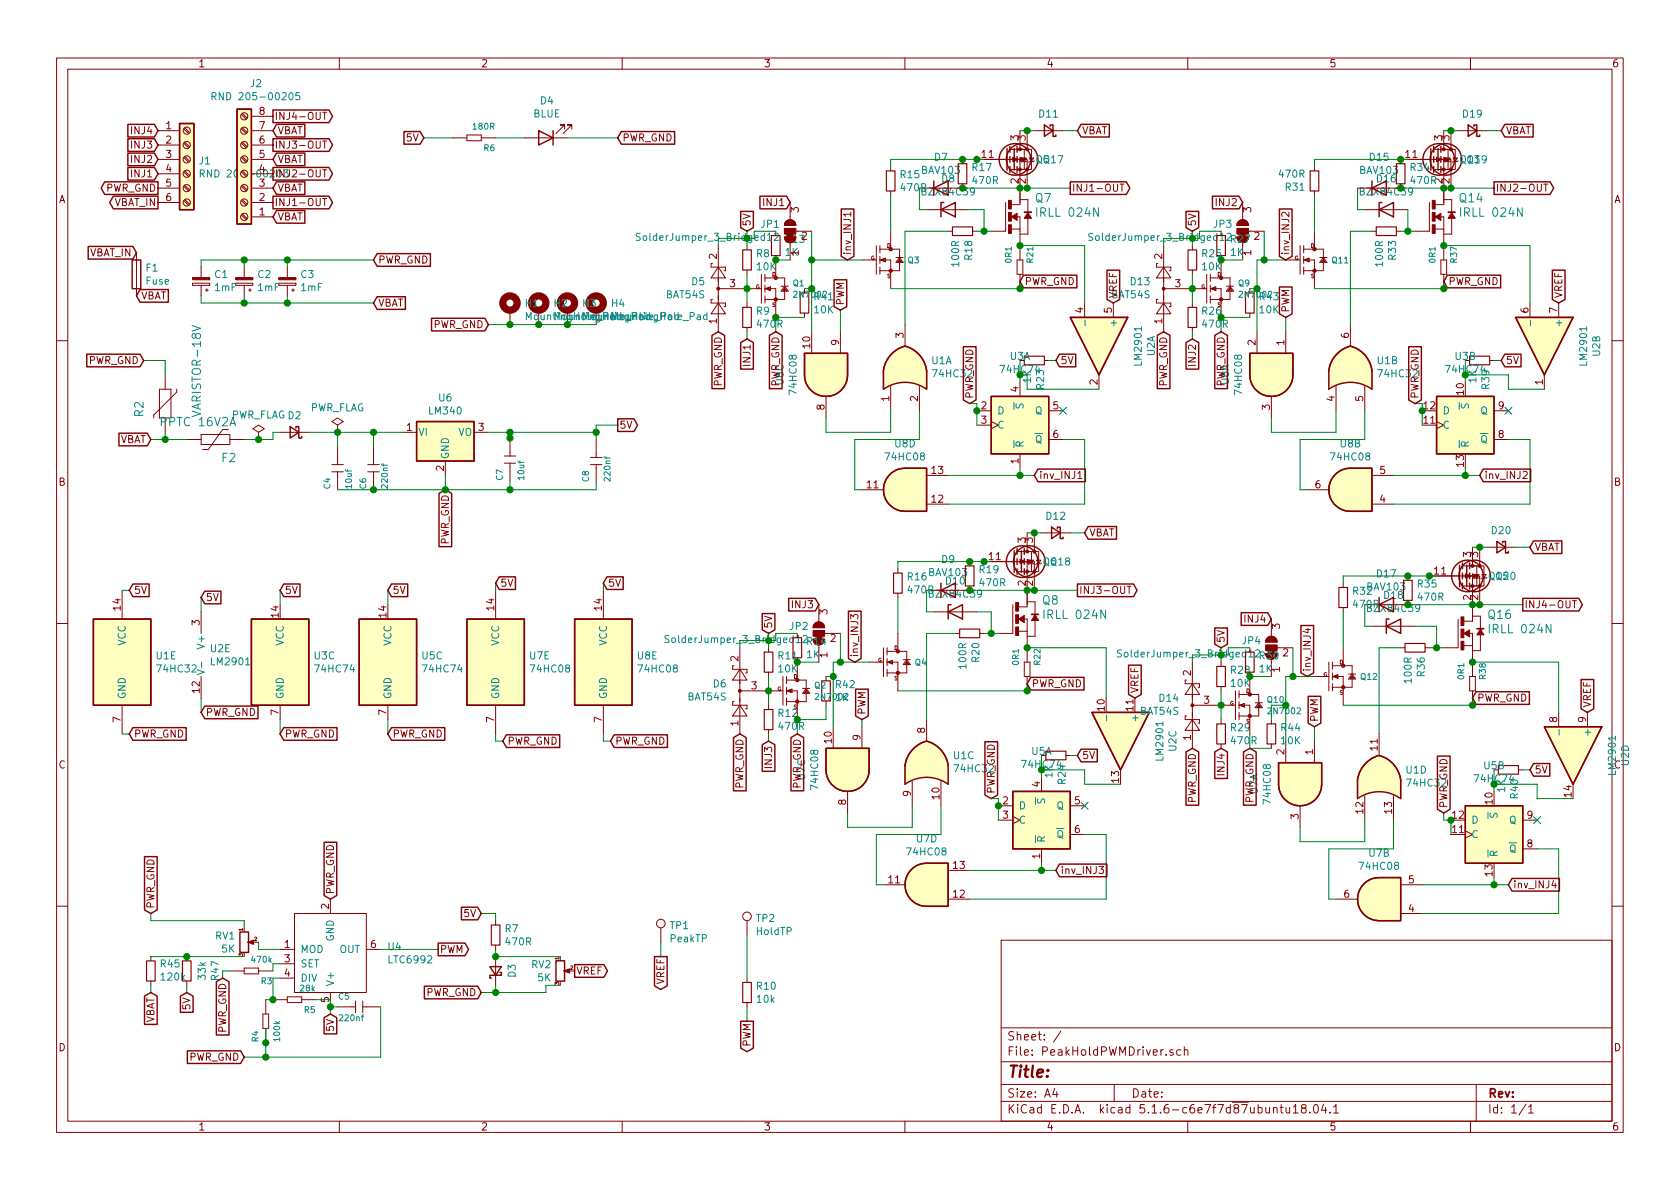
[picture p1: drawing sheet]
<svg xmlns="http://www.w3.org/2000/svg" width="297mm" height="210mm" viewBox="0 0 297 210" stroke-linecap="round" stroke-linejoin="round" font-family="sans-serif">
<defs><g id="words">
<text font-size="2.8" fill="#840000" x="178" y="190.5">Title:</text>
<g font-size="2.1" fill="#008484">
<text x="183.1" y="35.8">Q7</text>
<text x="258.1" y="35.8">Q14</text>
<text x="183.7" y="38.3">IRLL 024N</text>
<text x="258.6" y="38.3">IRLL 024N</text>
<text x="25.4" y="73.7" transform="rotate(-90 25.4 73.7)">R2</text>
<text x="28.8" y="75.4">PPTC 16V2A</text>
<text x="35.5" y="73.2" transform="rotate(-90 35.5 73.2)">VARISTOR-18V</text>
<text x="39.2" y="81.7">F2</text>
<text x="184.3" y="106.9">Q8</text>
<text x="184.9" y="109.4">IRLL 024N</text>
<text x="263.2" y="109.4">Q16</text>
<text x="263.7" y="112">IRLL 024N</text>
</g>
<g font-size="2.1" fill="#840000">
<text x="178" y="184">Sheet: /</text>
<text x="178" y="186.7">File: PeakHoldPWMDriver.sch</text>
<text x="178" y="196.9">KiCad E.D.A. kicad 5.1.6-c6e7f7d87ubuntu18.04.1</text>
<text x="178" y="194.1">Size: A4</text>
<text x="200" y="194.1">Date:</text>
<text x="263" y="194.1">Rev:</text>
<text x="263" y="196.9">Id: 1/1</text>
</g>
<g font-size="1.8" fill="#840000">
<text x="35" y="11.9">1</text>
<text x="85" y="11.9">2</text>
<text x="135" y="11.9">3</text>
<text x="185" y="11.9">4</text>
<text x="235" y="11.9">5</text>
<text x="285" y="11.9">6</text>
<text x="23.4" y="23.7">INJ4</text>
<text x="29.4" y="22.9">1</text>
<text x="45.9" y="22.9">7</text>
<text x="45.9" y="20.3">8</text>
<text x="48.5" y="21.2">INJ4-OUT</text>
<text x="49" y="23.7">VBAT</text>
<text x="191.3" y="23.7">VBAT</text>
<text x="266.2" y="23.7">VBAT</text>
<text x="23.4" y="28.8">INJ2</text>
<text x="23.4" y="26.3">INJ3</text>
<text x="29.4" y="25.4">2</text>
<text x="29.4" y="27.9">3</text>
<text x="45.9" y="27.9">5</text>
<text x="45.9" y="25.4">6</text>
<text x="48.5" y="26.3">INJ3-OUT</text>
<text x="49" y="28.8">VBAT</text>
<text x="72" y="25">5V</text>
<text x="110" y="25">PWR_GND</text>
<text x="173.5" y="27.9">11</text>
<text x="180.1" y="24.9" transform="rotate(-90 180.1 24.9)">3</text>
<text x="181.4" y="24.9" transform="rotate(-90 181.4 24.9)">3</text>
<text x="248.4" y="27.9">11</text>
<text x="255" y="24.9" transform="rotate(-90 255 24.9)">3</text>
<text x="256.3" y="24.9" transform="rotate(-90 256.3 24.9)">3</text>
<text x="10.4" y="35.9">A</text>
<text x="18.6" y="33.9">PWR_GND</text>
<text x="23.4" y="31.4">INJ1</text>
<text x="29.4" y="30.5">4</text>
<text x="29.4" y="33">5</text>
<text x="29.4" y="35.6">6</text>
<text x="36.8" y="31.4">RND 205-00203</text>
<text x="45.9" y="35.6">2</text>
<text x="45.9" y="33">3</text>
<text x="45.9" y="30.5">4</text>
<text x="48.5" y="31.4">INJ2-OUT</text>
<text x="49" y="33.9">VBAT</text>
<text x="180.1" y="32.5" transform="rotate(-90 180.1 32.5)">2</text>
<text x="181.4" y="32.5" transform="rotate(-90 181.4 32.5)">2</text>
<text x="189.5" y="33.9">INJ1-OUT</text>
<text x="256.3" y="32.5" transform="rotate(-90 256.3 32.5)">2</text>
<text x="264.4" y="33.9">INJ2-OUT</text>
<text x="285.4" y="35.9">A</text>
<text x="20.1" y="36.4">VBAT_IN</text>
<text x="45.9" y="38.1">1</text>
<text x="48.5" y="36.4">INJ1-OUT</text>
<text x="49" y="39">VBAT</text>
<text x="132.7" y="40.1" transform="rotate(-90 132.7 40.1)">5V</text>
<text x="135.2" y="36.4">INJ1</text>
<text x="141.2" y="37.6" transform="rotate(-90 141.2 37.6)">3</text>
<text x="211.5" y="40.1" transform="rotate(-90 211.5 40.1)">5V</text>
<text x="215.2" y="36.4">INJ2</text>
<text x="221.2" y="37.6" transform="rotate(-90 221.2 37.6)">3</text>
<text x="15.8" y="45.3">VBAT_IN</text>
<text x="66.8" y="46.6">PWR_GND</text>
<text x="126.7" y="45.8" transform="rotate(-90 126.7 45.8)">2</text>
<text x="138.9" y="42.9">R13</text>
<text x="141.2" y="45.2" transform="rotate(-90 141.2 45.2)">1</text>
<text x="141.8" y="42.4">2</text>
<text x="150.5" y="45.2" transform="rotate(-90 150.5 45.2)">inv_INJ1</text>
<text x="205.5" y="45.8" transform="rotate(-90 205.5 45.8)">2</text>
<text x="221.2" y="45.2" transform="rotate(-90 221.2 45.2)">1</text>
<text x="221.8" y="42.4">2</text>
<text x="228" y="45.2" transform="rotate(-90 228 45.2)">inv_INJ2</text>
<text x="24.9" y="53">VBAT</text>
<text x="129.1" y="50.8">3</text>
<text x="181.1" y="50.4">PWR_GND</text>
<text x="197.5" y="52.8" transform="rotate(-90 197.5 52.8)">VREF</text>
<text x="207.8" y="50.8">3</text>
<text x="256.1" y="50.4">PWR_GND</text>
<text x="276.2" y="52.8" transform="rotate(-90 276.2 52.8)">VREF</text>
<text x="66.8" y="54.2">VBAT</text>
<text x="76.5" y="58">PWR_GND</text>
<text x="126.7" y="57.2" transform="rotate(-90 126.7 57.2)">1</text>
<text x="149.2" y="54.1" transform="rotate(-90 149.2 54.1)">PWM</text>
<text x="159.8" y="59.8" transform="rotate(-90 159.8 59.8)">3</text>
<text x="191.5" y="55.3" transform="rotate(-90 191.5 55.3)">4</text>
<text x="196.6" y="55.3" transform="rotate(-90 196.6 55.3)">5</text>
<text x="205.5" y="57.2" transform="rotate(-90 205.5 57.2)">1</text>
<text x="228" y="55.3" transform="rotate(-90 228 55.3)">PWM</text>
<text x="238.5" y="59.8" transform="rotate(-90 238.5 59.8)">6</text>
<text x="270.3" y="55.3" transform="rotate(-90 270.3 55.3)">6</text>
<text x="275.3" y="55.3" transform="rotate(-90 275.3 55.3)">7</text>
<text x="15.6" y="64.4">PWR_GND</text>
<text x="132.7" y="64.5" transform="rotate(-90 132.7 64.5)">INJ1</text>
<text x="143.3" y="61.5" transform="rotate(-90 143.3 61.5)">10</text>
<text x="148.3" y="61.1" transform="rotate(-90 148.3 61.1)">9</text>
<text x="187.5" y="64.4">5V</text>
<text x="211.5" y="64.5" transform="rotate(-90 211.5 64.5)">INJ2</text>
<text x="222" y="61.1" transform="rotate(-90 222 61.1)">2</text>
<text x="227.1" y="61.1" transform="rotate(-90 227.1 61.1)">1</text>
<text x="266.2" y="64.4">5V</text>
<text x="127.6" y="68.5" transform="rotate(-90 127.6 68.5)">PWR_GND</text>
<text x="137.8" y="68.5" transform="rotate(-90 137.8 68.5)">PWR_GND</text>
<text x="138.6" y="68" transform="rotate(-90 138.6 68)">U8C</text>
<text x="157.2" y="71" transform="rotate(-90 157.2 71)">1</text>
<text x="162.3" y="71" transform="rotate(-90 162.3 71)">2</text>
<text x="165.2" y="66.7">74HC32</text>
<text x="172.1" y="70.6" transform="rotate(-90 172.1 70.6)">PWR_GND</text>
<text x="180.1" y="69.3" transform="rotate(-90 180.1 69.3)">4</text>
<text x="194.1" y="68" transform="rotate(-90 194.1 68)">2</text>
<text x="206.4" y="68.5" transform="rotate(-90 206.4 68.5)">PWR_GND</text>
<text x="216.5" y="68.5" transform="rotate(-90 216.5 68.5)">PWR_GND</text>
<text x="217.3" y="68" transform="rotate(-90 217.3 68)">U8A</text>
<text x="236" y="71" transform="rotate(-90 236 71)">4</text>
<text x="241" y="71" transform="rotate(-90 241 71)">5</text>
<text x="243.9" y="66.7">74HC32</text>
<text x="250.8" y="70.6" transform="rotate(-90 250.8 70.6)">PWR_GND</text>
<text x="258.8" y="69.8" transform="rotate(-90 258.8 69.8)">10</text>
<text x="272.8" y="68" transform="rotate(-90 272.8 68)">1</text>
<text x="71.9" y="76.2">1</text>
<text x="84.6" y="76.2">3</text>
<text x="109.5" y="75.8">5V</text>
<text x="145.8" y="72.5" transform="rotate(-90 145.8 72.5)">8</text>
<text x="173.5" y="72.4">2</text>
<text x="173.5" y="74.9">3</text>
<text x="186.2" y="72.4">5</text>
<text x="186.2" y="77.5">6</text>
<text x="224.5" y="72.5" transform="rotate(-90 224.5 72.5)">3</text>
<text x="251.8" y="74.9">11</text>
<text x="264.9" y="77.5">8</text>
<text x="264.9" y="72.4">9</text>
<text x="21.1" y="78.4">VBAT</text>
<text x="78.5" y="83.3" transform="rotate(-90 78.5 83.3)">2</text>
<text x="164.8" y="83.8">13</text>
<text x="180.1" y="82" transform="rotate(-90 180.1 82)">1</text>
<text x="244" y="83.8">5</text>
<text x="258.8" y="82.5" transform="rotate(-90 258.8 82.5)">13</text>
<text x="10.4" y="85.9">B</text>
<text x="153.3" y="86.4">11</text>
<text x="164.8" y="88.9">12</text>
<text x="183.7" y="84.7">inv_INJ1</text>
<text x="232.6" y="86.4">6</text>
<text x="244" y="88.9">4</text>
<text x="262.4" y="84.7">inv_INJ2</text>
<text x="285.4" y="85.9">B</text>
<text x="181.4" y="96" transform="rotate(-90 181.4 96)">3</text>
<text x="182.6" y="96" transform="rotate(-90 182.6 96)">3</text>
<text x="192.6" y="94.9">VBAT</text>
<text x="79.4" y="96.4" transform="rotate(-90 79.4 96.4)">PWR_GND</text>
<text x="174.8" y="99.1">11</text>
<text x="253.5" y="101.6">11</text>
<text x="260.1" y="98.5" transform="rotate(-90 260.1 98.5)">3</text>
<text x="261.4" y="98.5" transform="rotate(-90 261.4 98.5)">3</text>
<text x="271.3" y="97.4">VBAT</text>
<text x="21.3" y="107.9" transform="rotate(-90 21.3 107.9)">14</text>
<text x="23.6" y="105">5V</text>
<text x="36.3" y="106.3">5V</text>
<text x="50.3" y="105">5V</text>
<text x="69.4" y="105">5V</text>
<text x="87.4" y="107.9" transform="rotate(-90 87.4 107.9)">14</text>
<text x="88.4" y="103.8">5V</text>
<text x="106.4" y="107.9" transform="rotate(-90 106.4 107.9)">14</text>
<text x="107.5" y="103.8">5V</text>
<text x="140.3" y="107.6">INJ3</text>
<text x="181.4" y="103.6" transform="rotate(-90 181.4 103.6)">2</text>
<text x="182.6" y="103.6" transform="rotate(-90 182.6 103.6)">2</text>
<text x="190.8" y="105">INJ3-OUT</text>
<text x="260.1" y="106.1" transform="rotate(-90 260.1 106.1)">2</text>
<text x="261.4" y="106.1" transform="rotate(-90 261.4 106.1)">2</text>
<text x="269.5" y="107.6">INJ4-OUT</text>
<text x="35.3" y="110.6" transform="rotate(-90 35.3 110.6)">3</text>
<text x="49.3" y="109.2" transform="rotate(-90 49.3 109.2)">14</text>
<text x="68.3" y="109.2" transform="rotate(-90 68.3 109.2)">14</text>
<text x="136.5" y="111.2" transform="rotate(-90 136.5 111.2)">5V</text>
<text x="146.3" y="108.7" transform="rotate(-90 146.3 108.7)">3</text>
<text x="146.8" y="113.5">2</text>
<text x="216.5" y="113.8" transform="rotate(-90 216.5 113.8)">5V</text>
<text x="220.3" y="110.1">INJ4</text>
<text x="226.3" y="111.2" transform="rotate(-90 226.3 111.2)">3</text>
<text x="130.6" y="116.9" transform="rotate(-90 130.6 116.9)">2</text>
<text x="137.7" y="116.6">R11</text>
<text x="146.3" y="116.3" transform="rotate(-90 146.3 116.3)">1</text>
<text x="151.8" y="116.3" transform="rotate(-90 151.8 116.3)">inv_INJ3</text>
<text x="210.6" y="119.5" transform="rotate(-90 210.6 119.5)">2</text>
<text x="217.7" y="119.1">R28</text>
<text x="226.3" y="118.8" transform="rotate(-90 226.3 118.8)">1</text>
<text x="226.8" y="116.1">2</text>
<text x="231.8" y="118.8" transform="rotate(-90 231.8 118.8)">inv_INJ4</text>
<text x="35.3" y="122.5" transform="rotate(-90 35.3 122.5)">12</text>
<text x="132.9" y="121.9">3</text>
<text x="182.4" y="121.5">PWR_GND</text>
<text x="195.3" y="125.7" transform="rotate(-90 195.3 125.7)">10</text>
<text x="200.4" y="125.7" transform="rotate(-90 200.4 125.7)">11</text>
<text x="201.3" y="122.7" transform="rotate(-90 201.3 122.7)">VREF</text>
<text x="212.9" y="124.5">3</text>
<text x="261.1" y="124.1">PWR_GND</text>
<text x="281.3" y="125.2" transform="rotate(-90 281.3 125.2)">VREF</text>
<text x="21.3" y="127.7" transform="rotate(-90 21.3 127.7)">7</text>
<text x="23.6" y="130.4">PWR_GND</text>
<text x="36.3" y="126.6">PWR_GND</text>
<text x="49.3" y="126.5" transform="rotate(-90 49.3 126.5)">7</text>
<text x="50.3" y="130.4">PWR_GND</text>
<text x="68.3" y="126.5" transform="rotate(-90 68.3 126.5)">7</text>
<text x="69.4" y="130.4">PWR_GND</text>
<text x="87.4" y="127.7" transform="rotate(-90 87.4 127.7)">7</text>
<text x="89.7" y="131.7">PWR_GND</text>
<text x="106.4" y="127.7" transform="rotate(-90 106.4 127.7)">7</text>
<text x="108.7" y="131.7">PWR_GND</text>
<text x="130.6" y="128.4" transform="rotate(-90 130.6 128.4)">1</text>
<text x="147.1" y="131.4" transform="rotate(-90 147.1 131.4)">10</text>
<text x="152.1" y="130.9" transform="rotate(-90 152.1 130.9)">9</text>
<text x="153" y="126.5" transform="rotate(-90 153 126.5)">PWM</text>
<text x="163.6" y="129.6" transform="rotate(-90 163.6 129.6)">8</text>
<text x="210.6" y="130.9" transform="rotate(-90 210.6 130.9)">1</text>
<text x="233" y="127.7" transform="rotate(-90 233 127.7)">PWM</text>
<text x="275.3" y="127.7" transform="rotate(-90 275.3 127.7)">8</text>
<text x="280.4" y="127.7" transform="rotate(-90 280.4 127.7)">9</text>
<text x="10.4" y="135.9">C</text>
<text x="136.5" y="135.6" transform="rotate(-90 136.5 135.6)">INJ3</text>
<text x="142.4" y="137.9" transform="rotate(-90 142.4 137.9)">U7C</text>
<text x="169" y="136.6">74HC32</text>
<text x="182.4" y="133.5">U5A</text>
<text x="191.3" y="134.2">5V</text>
<text x="216.5" y="136.8" transform="rotate(-90 216.5 136.8)">INJ4</text>
<text x="227.1" y="133.4" transform="rotate(-90 227.1 133.4)">2</text>
<text x="232.2" y="133.4" transform="rotate(-90 232.2 133.4)">1</text>
<text x="243.6" y="132.7" transform="rotate(-90 243.6 132.7)">11</text>
<text x="271.3" y="136.8">5V</text>
<text x="285.4" y="135.9">C</text>
<text x="131.4" y="139.6" transform="rotate(-90 131.4 139.6)">PWR_GND</text>
<text x="141.6" y="139.6" transform="rotate(-90 141.6 139.6)">PWR_GND</text>
<text x="149.6" y="142.3" transform="rotate(-90 149.6 142.3)">8</text>
<text x="161" y="140.8" transform="rotate(-90 161 140.8)">9</text>
<text x="166.1" y="141.3" transform="rotate(-90 166.1 141.3)">10</text>
<text x="175.9" y="140.4" transform="rotate(-90 175.9 140.4)">PWR_GND</text>
<text x="177.3" y="142.2">2</text>
<text x="183.9" y="139.2" transform="rotate(-90 183.9 139.2)">4</text>
<text x="190" y="142.2">5</text>
<text x="197.9" y="138.4" transform="rotate(-90 197.9 138.4)">13</text>
<text x="211.5" y="142.2" transform="rotate(-90 211.5 142.2)">PWR_GND</text>
<text x="221.6" y="142.2" transform="rotate(-90 221.6 142.2)">PWR_GND</text>
<text x="222.4" y="140.4" transform="rotate(-90 222.4 140.4)">U7A</text>
<text x="241" y="143.8" transform="rotate(-90 241 143.8)">12</text>
<text x="246.1" y="143.8" transform="rotate(-90 246.1 143.8)">13</text>
<text x="249" y="139.1">74HC32</text>
<text x="255.9" y="143" transform="rotate(-90 255.9 143)">PWR_GND</text>
<text x="263.9" y="142.2" transform="rotate(-90 263.9 142.2)">10</text>
<text x="277.9" y="140.9" transform="rotate(-90 277.9 140.9)">14</text>
<text x="177.3" y="144.8">3</text>
<text x="190" y="147.3">6</text>
<text x="229.6" y="144.9" transform="rotate(-90 229.6 144.9)">3</text>
<text x="256.8" y="147.3">11</text>
<text x="256.8" y="144.8">12</text>
<text x="270" y="149.9">8</text>
<text x="270" y="144.8">9</text>
<text x="168.6" y="153.7">13</text>
<text x="183.9" y="151.9" transform="rotate(-90 183.9 151.9)">1</text>
<text x="187.5" y="154.6">inv_INJ3</text>
<text x="263.9" y="154.9" transform="rotate(-90 263.9 154.9)">13</text>
<text x="27.3" y="160.8" transform="rotate(-90 27.3 160.8)">PWR_GND</text>
<text x="58.2" y="160.8" transform="rotate(-90 58.2 160.8)">2</text>
<text x="59.1" y="158.2" transform="rotate(-90 59.1 158.2)">PWR_GND</text>
<text x="157.1" y="156.2">11</text>
<text x="168.6" y="158.7">12</text>
<text x="237.6" y="158.7">6</text>
<text x="249.1" y="161.3">4</text>
<text x="249.1" y="156.2">5</text>
<text x="267.5" y="157.1">inv_INJ4</text>
<text x="50.3" y="167.6">1</text>
<text x="65.6" y="167.6">6</text>
<text x="82.1" y="162.2">5V</text>
<text x="50.3" y="170.2">3</text>
<text x="50.3" y="172.7">4</text>
<text x="77.7" y="168.5">PWM</text>
<text x="101.9" y="172.3">VREF</text>
<text x="33.7" y="178.5" transform="rotate(-90 33.7 178.5)">5V</text>
<text x="58.2" y="177.3" transform="rotate(-90 58.2 177.3)">5</text>
<text x="75.3" y="176.1">PWR_GND</text>
<text x="117.5" y="174.1" transform="rotate(-90 117.5 174.1)">VREF</text>
<text x="10.4" y="185.9">D</text>
<text x="27.3" y="181.1" transform="rotate(-90 27.3 181.1)">VBAT</text>
<text x="40" y="182.8" transform="rotate(-90 40 182.8)">PWR_GND</text>
<text x="59.1" y="182.3" transform="rotate(-90 59.1 182.3)">5V</text>
<text x="132.7" y="185.2" transform="rotate(-90 132.7 185.2)">PWM</text>
<text x="285.4" y="185.9">D</text>
<text x="33.4" y="187.6">PWR_GND</text>
<text x="35" y="199.9">1</text>
<text x="85" y="199.9">2</text>
<text x="135" y="199.9">3</text>
<text x="185" y="199.9">4</text>
<text x="235" y="199.9">5</text>
<text x="285" y="199.9">6</text>
</g>
<g font-size="1.8" fill="#008484">
<text x="38.9" y="17.7">RND 205-00205</text>
<text x="44.3" y="15.4">J2</text>
<text x="94.3" y="20.8">BLUE</text>
<text x="95.6" y="18.5">D4</text>
<text x="183.8" y="20.8">D11</text>
<text x="258.7" y="20.8">D19</text>
<text x="35.3" y="29.1">J1</text>
<text x="165.3" y="28.4">D7</text>
<text x="183.2" y="28.9">Q5</text>
<text x="184.6" y="28.9">Q17</text>
<text x="242.2" y="28.4">D15</text>
<text x="258.2" y="28.9">Q13</text>
<text x="259.5" y="28.9">Q19</text>
<text x="159.3" y="31.5">R15</text>
<text x="159.4" y="33.8">470R</text>
<text x="163" y="30.8">BAV103</text>
<text x="166.5" y="32.3">D8</text>
<text x="172" y="30.2">R17</text>
<text x="172.1" y="32.6">470R</text>
<text x="226.3" y="31.4">470R</text>
<text x="227.4" y="33.7">R31</text>
<text x="240.5" y="30.8">BAV103</text>
<text x="243.5" y="32.3">D16</text>
<text x="249.4" y="30.2">R34</text>
<text x="249.6" y="32.6">470R</text>
<text x="255" y="32.5" transform="rotate(-90 255 32.5)">2</text>
<text x="134.6" y="40.3">JP1</text>
<text x="214.6" y="40.3">JP3</text>
<text x="133.8" y="45.5">R8</text>
<text x="133.9" y="47.8">10K</text>
<text x="138.9" y="45.3">1K</text>
<text x="169.6" y="47" transform="rotate(-90 169.6 47)">100R</text>
<text x="171.9" y="45.9" transform="rotate(-90 171.9 45.9)">R18</text>
<text x="212.6" y="45.5">R25</text>
<text x="212.6" y="47.8">10K</text>
<text x="217.6" y="45.3">1K</text>
<text x="217.7" y="42.9">R27</text>
<text x="244.5" y="47" transform="rotate(-90 244.5 47)">100R</text>
<text x="246.8" y="45.9" transform="rotate(-90 246.8 45.9)">R33</text>
<text x="25.8" y="50.3">Fuse</text>
<text x="25.9" y="48">F1</text>
<text x="38" y="49.2">C1</text>
<text x="38" y="51.5">1mF</text>
<text x="45.6" y="49.2">C2</text>
<text x="45.7" y="51.5">1mF</text>
<text x="53.2" y="49.2">C3</text>
<text x="53.3" y="51.5">1mF</text>
<text x="117.8" y="52.8">BAT54S</text>
<text x="122.3" y="50.4">D5</text>
<text x="144" y="53.1">R41</text>
<text x="196.6" y="52.8">BAT54S</text>
<text x="199.9" y="50.4">D13</text>
<text x="222.8" y="53.1">R43</text>
<text x="92.9" y="54.3">H1</text>
<text x="98" y="54.3">H2</text>
<text x="103.1" y="54.3">H3</text>
<text x="108.2" y="54.3">H4</text>
<text x="108.7" y="56.6">MountingHole_Pad</text>
<text x="133.8" y="55.6">R9</text>
<text x="134" y="58">470R</text>
<text x="144" y="55.4">10K</text>
<text x="197.5" y="57.3" transform="rotate(-90 197.5 57.3)">+</text>
<text x="212.6" y="55.6">R26</text>
<text x="212.7" y="58">470R</text>
<text x="222.8" y="55.4">10K</text>
<text x="276.2" y="57.3" transform="rotate(-90 276.2 57.3)">+</text>
<text x="164.7" y="64.4">U1A</text>
<text x="178.6" y="63.6">U3A</text>
<text x="201.9" y="64.4" transform="rotate(-90 201.9 64.4)">LM2901</text>
<text x="204.2" y="63" transform="rotate(-90 204.2 63)">U2A</text>
<text x="243.6" y="64.4">U1B</text>
<text x="255.9" y="66">74HC74</text>
<text x="257.3" y="63.6">U3B</text>
<text x="280.6" y="64.4" transform="rotate(-90 280.6 64.4)">LM2901</text>
<text x="282.9" y="63" transform="rotate(-90 282.9 63)">U2B</text>
<text x="77.6" y="71">U6</text>
<text x="140.9" y="69.5" transform="rotate(-90 140.9 69.5)">74HC08</text>
<text x="182.3" y="67.7" transform="rotate(-90 182.3 67.7)">1K</text>
<text x="184.6" y="68.8" transform="rotate(-90 184.6 68.8)">R23</text>
<text x="219.6" y="69.5" transform="rotate(-90 219.6 69.5)">74HC08</text>
<text x="261" y="67.7" transform="rotate(-90 261 67.7)">1K</text>
<text x="263.3" y="68.8" transform="rotate(-90 263.3 68.8)">R39</text>
<text x="40.8" y="74">PWR_FLAG D2</text>
<text x="54.7" y="72.7">PWR_FLAG</text>
<text x="73.9" y="77.1">VI</text>
<text x="76" y="73.3">LM340</text>
<text x="81" y="77.1">VO</text>
<text x="176.3" y="73.3">D</text>
<text x="176.3" y="75.8">C</text>
<text x="181" y="72.3" transform="rotate(-90 181 72.3)">S</text>
<text x="183" y="73.3">Q</text>
<text x="255" y="75.8">C</text>
<text x="255" y="73.3">D</text>
<text x="259.7" y="72.3" transform="rotate(-90 259.7 72.3)">S</text>
<text x="261.8" y="73.3">Q</text>
<text x="79.4" y="81.3" transform="rotate(-90 79.4 81.3)">GND</text>
<text x="156.8" y="81.4">74HC08</text>
<text x="158.3" y="79.1">U8D</text>
<text x="181" y="79.2" transform="rotate(-90 181 79.2)">R</text>
<text x="183" y="78.4">Q</text>
<text x="235.5" y="81.4">74HC08</text>
<text x="237" y="79.1">U8B</text>
<text x="259.7" y="79.2" transform="rotate(-90 259.7 79.2)">R</text>
<text x="261.8" y="78.4">Q</text>
<text x="185" y="91.9">D12</text>
<text x="263.8" y="94.5">D20</text>
<text x="164.3" y="101.9">BAV103</text>
<text x="166.5" y="99.6">D9</text>
<text x="173.2" y="101.4">R19</text>
<text x="184.5" y="100">Q6</text>
<text x="185.8" y="100">Q18</text>
<text x="160.5" y="102.6">R16</text>
<text x="160.7" y="104.9">470R</text>
<text x="167.3" y="103.4">D10</text>
<text x="173.4" y="103.7">470R</text>
<text x="239.3" y="105.2">R32</text>
<text x="239.4" y="107.5">470R</text>
<text x="241.8" y="104.4">BAV103</text>
<text x="243.5" y="102.1">D17</text>
<text x="244.8" y="105.9">D18</text>
<text x="250.7" y="103.9">R35</text>
<text x="250.8" y="106.2">470R</text>
<text x="263.3" y="102.5">Q15</text>
<text x="139.7" y="111.4">JP2</text>
<text x="219.7" y="113.9">JP4</text>
<text x="22.2" y="114.2" transform="rotate(-90 22.2 114.2)">VCC</text>
<text x="27.6" y="116.6">U1E</text>
<text x="28" y="118.9">74HC32</text>
<text x="36.2" y="114.3" transform="rotate(-90 36.2 114.3)">V+</text>
<text x="37.2" y="115.3">U2E</text>
<text x="37.5" y="117.6">LM2901</text>
<text x="50.2" y="114.2" transform="rotate(-90 50.2 114.2)">VCC</text>
<text x="55.6" y="116.6">U3C</text>
<text x="55.9" y="118.9">74HC74</text>
<text x="69.2" y="114.2" transform="rotate(-90 69.2 114.2)">VCC</text>
<text x="74.7" y="116.6">U5C</text>
<text x="75" y="118.9">74HC74</text>
<text x="88.3" y="114.2" transform="rotate(-90 88.3 114.2)">VCC</text>
<text x="93.7" y="116.6">U7E</text>
<text x="94" y="118.9">74HC08</text>
<text x="107.3" y="114.2" transform="rotate(-90 107.3 114.2)">VCC</text>
<text x="112.7" y="116.6">U8E</text>
<text x="113.1" y="118.9">74HC08</text>
<text x="137.7" y="118.9">10K</text>
<text x="142.7" y="116.4">1K</text>
<text x="142.7" y="114.1">R14</text>
<text x="170.9" y="118.1" transform="rotate(-90 170.9 118.1)">100R</text>
<text x="173.2" y="117" transform="rotate(-90 173.2 117)">R20</text>
<text x="222.7" y="118.9">1K</text>
<text x="222.8" y="116.6">R30</text>
<text x="251.9" y="119.6" transform="rotate(-90 251.9 119.6)">R36</text>
<text x="22.2" y="123.7" transform="rotate(-90 22.2 123.7)">GND</text>
<text x="50.2" y="123.7" transform="rotate(-90 50.2 123.7)">GND</text>
<text x="69.2" y="123.7" transform="rotate(-90 69.2 123.7)">GND</text>
<text x="88.3" y="123.7" transform="rotate(-90 88.3 123.7)">GND</text>
<text x="107.3" y="123.7" transform="rotate(-90 107.3 123.7)">GND</text>
<text x="121.6" y="123.9">BAT54S</text>
<text x="126.1" y="121.6">D6</text>
<text x="147.8" y="124">1K</text>
<text x="147.8" y="121.7">R42</text>
<text x="205" y="124.1">D14</text>
<text x="217.7" y="121.5">10K</text>
<text x="249.6" y="120.7" transform="rotate(-90 249.6 120.7)">100R</text>
<text x="137.7" y="126.8">R12</text>
<text x="137.8" y="129.1">470R</text>
<text x="201.3" y="127.1" transform="rotate(-90 201.3 127.1)">+</text>
<text x="201.7" y="126.4">BAT54S</text>
<text x="217.7" y="129.3">R29</text>
<text x="217.8" y="131.6">470R</text>
<text x="226.6" y="129.3">R44</text>
<text x="226.6" y="131.6">10K</text>
<text x="281.3" y="129.7" transform="rotate(-90 281.3 129.7)">+</text>
<text x="168.6" y="134.3">U1C</text>
<text x="180.9" y="135.8">74HC74</text>
<text x="186.1" y="137.5" transform="rotate(-90 186.1 137.5)">1K</text>
<text x="205.7" y="134.3" transform="rotate(-90 205.7 134.3)">LM2901</text>
<text x="208" y="132.8" transform="rotate(-90 208 132.8)">U2C</text>
<text x="248.6" y="136.8">U1D</text>
<text x="262.4" y="136">U5B</text>
<text x="285.7" y="136.8" transform="rotate(-90 285.7 136.8)">LM2901</text>
<text x="288" y="135.4" transform="rotate(-90 288 135.4)">U2D</text>
<text x="144.7" y="139.4" transform="rotate(-90 144.7 139.4)">74HC08</text>
<text x="180.1" y="143.1">D</text>
<text x="184.8" y="142.1" transform="rotate(-90 184.8 142.1)">S</text>
<text x="186.8" y="143.1">Q</text>
<text x="188.4" y="138.6" transform="rotate(-90 188.4 138.6)">R24</text>
<text x="224.7" y="141.9" transform="rotate(-90 224.7 141.9)">74HC08</text>
<text x="260.9" y="138.3">74HC74</text>
<text x="266.1" y="140.1" transform="rotate(-90 266.1 140.1)">1K</text>
<text x="268.4" y="141.2" transform="rotate(-90 268.4 141.2)">R40</text>
<text x="162.1" y="149">U7D</text>
<text x="180.1" y="145.7">C</text>
<text x="184.8" y="149.1" transform="rotate(-90 184.8 149.1)">R</text>
<text x="186.8" y="148.2">Q</text>
<text x="260.1" y="148.2">C</text>
<text x="260.1" y="145.7">D</text>
<text x="264.8" y="144.7" transform="rotate(-90 264.8 144.7)">S</text>
<text x="266.9" y="145.7">Q</text>
<text x="160.6" y="151.3">74HC08</text>
<text x="240.6" y="153.8">74HC08</text>
<text x="242.1" y="151.5">U7B</text>
<text x="264.8" y="151.6" transform="rotate(-90 264.8 151.6)">R</text>
<text x="266.9" y="150.7">Q</text>
<text x="38.1" y="166.1">RV1</text>
<text x="59.1" y="166.5" transform="rotate(-90 59.1 166.5)">GND</text>
<text x="89.3" y="164.9">R7</text>
<text x="89.5" y="167.2">470R</text>
<text x="118.5" y="164.3">TP1</text>
<text x="118.6" y="166.6">PeakTP</text>
<text x="133.7" y="163">TP2</text>
<text x="133.8" y="165.3">HoldTP</text>
<text x="28.4" y="171.1">R45</text>
<text x="28.6" y="173.4">120k</text>
<text x="36.4" y="173.2" transform="rotate(-90 36.4 173.2)">33k</text>
<text x="38.7" y="173.3" transform="rotate(-90 38.7 173.3)">R47</text>
<text x="39.2" y="168.4">5K</text>
<text x="53.1" y="168.5">MOD</text>
<text x="53.1" y="171.1">SET</text>
<text x="53.1" y="173.6">DIV</text>
<text x="60" y="168.5">OUT</text>
<text x="68.7" y="168">U4</text>
<text x="68.9" y="170.4">LTC6992</text>
<text x="91.2" y="172.8" transform="rotate(-90 91.2 172.8)">D3</text>
<text x="94" y="171.2">RV2</text>
<text x="95.1" y="173.5">5K</text>
<text x="59.1" y="174.5" transform="rotate(-90 59.1 174.5)">V+</text>
<text x="133.9" y="175">R10</text>
<text x="133.9" y="177.3">10k</text>
</g>
<g font-size="1.8" fill="#008400">
<text x="163.3" y="34.6">BZX84C39</text>
<text x="240.7" y="34.6">BZX84C39</text>
<text x="113.3" y="42.6">SolderJumper_3_Bridged12</text>
<text x="193.3" y="42.6">SolderJumper_3_Bridged12</text>
<text x="177.1" y="66">74HC74</text>
<text x="251.8" y="72.4">12</text>
<text x="164.5" y="105.7">BZX84C39</text>
<text x="118.4" y="113.7">SolderJumper_3_Bridged12</text>
<text x="242" y="108.2">BZX84C39</text>
<text x="198.4" y="116.3">SolderJumper_3_Bridged12</text>
</g>
<g font-size="1.5" fill="#008484">
<text x="83.7" y="22.9">180R</text>
<text x="85.6" y="26.7">R6</text>
<text x="160.5" y="46.6">Q3</text>
<text x="178.9" y="46.4" transform="rotate(-90 178.9 46.4)">0R1</text>
<text x="182.7" y="46.4" transform="rotate(-90 182.7 46.4)">R21</text>
<text x="235.6" y="46.6">Q11</text>
<text x="253.8" y="46.4" transform="rotate(-90 253.8 46.4)">0R1</text>
<text x="257.6" y="46.4" transform="rotate(-90 257.6 46.4)">R37</text>
<text x="140.2" y="50.6">Q1</text>
<text x="218.9" y="50.6">Q9</text>
<text x="58.4" y="86.4" transform="rotate(-90 58.4 86.4)">C4</text>
<text x="62.2" y="86.3" transform="rotate(-90 62.2 86.3)">10uf</text>
<text x="64.7" y="86.4" transform="rotate(-90 64.7 86.4)">C6</text>
<text x="68.6" y="86.2" transform="rotate(-90 68.6 86.2)">220nf</text>
<text x="88.9" y="84.9" transform="rotate(-90 88.9 84.9)">C7</text>
<text x="92.7" y="84.7" transform="rotate(-90 92.7 84.7)">10uf</text>
<text x="104.1" y="85.2" transform="rotate(-90 104.1 85.2)">C8</text>
<text x="107.9" y="84.9" transform="rotate(-90 107.9 84.9)">220nf</text>
<text x="161.8" y="117.7">Q4</text>
<text x="180.1" y="117.5" transform="rotate(-90 180.1 117.5)">0R1</text>
<text x="183.9" y="117.5" transform="rotate(-90 183.9 117.5)">R22</text>
<text x="144" y="121.7">Q2</text>
<text x="144.4" y="123.7">2N7002</text>
<text x="224.1" y="124.3">Q10</text>
<text x="240.6" y="120.2">Q12</text>
<text x="258.9" y="120.1" transform="rotate(-90 258.9 120.1)">0R1</text>
<text x="262.7" y="120.1" transform="rotate(-90 262.7 120.1)">R38</text>
<text x="224.5" y="126.3">2N7002</text>
<text x="44.6" y="170.2">470k</text>
<text x="46.2" y="174">R3</text>
<text x="53.1" y="175.3">28k</text>
<text x="53.8" y="179.1">R5</text>
<text x="59.9" y="176.8">C5</text>
<text x="45.7" y="184.2" transform="rotate(-90 45.7 184.2)">R4</text>
<text x="49.5" y="184" transform="rotate(-90 49.5 184)">100k</text>
<text x="60.1" y="180.6">220nf</text>
</g>
<g font-size="1.5" fill="#008400">
<text x="140.6" y="52.6">2N7002</text>
<text x="219.4" y="52.6">2N7002</text>
</g>
<g font-size="1" fill="#840000">
<text x="154" y="46">G</text>
<text x="156.8" y="43.8">D</text>
<text x="228.9" y="46">G</text>
<text x="231.8" y="43.8">D</text>
<text x="133.7" y="51.1">G</text>
<text x="136.5" y="48.9">D</text>
<text x="156.9" y="49.2">S</text>
<text x="212.4" y="51.1">G</text>
<text x="215.3" y="48.9">D</text>
<text x="231.8" y="49.2">S</text>
<text x="136.6" y="54.2">S</text>
<text x="215.3" y="54.2">S</text>
<text x="140.3" y="120">D</text>
<text x="155.2" y="117.1">G</text>
<text x="158.1" y="114.9">D</text>
<text x="234" y="119.7">G</text>
<text x="236.9" y="117.4">D</text>
<text x="137.5" y="122.2">G</text>
<text x="140.4" y="125.4">S</text>
<text x="158.1" y="120.3">S</text>
<text x="217.5" y="124.7">G</text>
<text x="220.3" y="122.5">D</text>
<text x="236.9" y="122.8">S</text>
<text x="220.4" y="127.9">S</text>
</g>
<g font-size=".9" fill="#840000">
<text x="43" y="164.6" transform="rotate(-90 43 164.6)">1</text>
<text x="45" y="166.4">2</text>
<text x="43" y="169.1" transform="rotate(-90 43 169.1)">3</text>
<text x="98.8" y="169.7" transform="rotate(-90 98.8 169.7)">1</text>
<text x="100.9" y="171.5">2</text>
<text x="98.8" y="174.1" transform="rotate(-90 98.8 174.1)">3</text>
</g>
</g></defs>
<g fill="none" stroke="#840000" stroke-width=".18">
<path d="M10 10.3h277v189.9h-277zM12 12.2h273v186.1h-273zM57 19.9h.8M57.4 19.9v1.2M60 10.3v1.9M110 10.3v1.9M160 10.3v1.9M210 10.3v1.9M260 10.3v1.9M27.9 28.2h3.8M27.9 23.1h3.8M27.9 25.6h3.8"/>
<path d="M27.9 30.7h3.8M27.9 33.3h3.8M27.9 35.8h3.8M32.5 35.5l.9 .8M32.5 32.9l.9 .9M32.5 30.4l.9 .8M32.5 27.9l.9 .8M32.5 25.3l.9 .9M32.5 22.8l.9 .8M32.7 35.3l.8 .8M32.7 32.8l.8 .8M32.7 30.2l.8 .9"/>
<path d="M32.7 27.7l.8 .8M32.7 25.1l.8 .9M32.7 22.6l.8 .8M42.7 20.2l.8 .9M42.7 22.8l.8 .8M42.7 25.3l.8 .9M42.7 27.9l.8 .8M42.7 32.9l.8 .9M42.7 35.5l.8 .8M42.7 38l.8 .9M42.8 20.1l.9 .8M42.8 22.6l.9 .8"/>
<path d="M42.8 25.1l.9 .9M42.8 27.7l.9 .8M42.8 32.8l.9 .8M42.8 35.3l.9 .8M42.8 37.8l.9 .9M44.4 28.2h3.9M44.4 23.1h3.9M44.4 25.6h3.9M44.4 30.7h3.9M44.4 33.3h3.9M44.4 35.8h3.9M44.4 38.3h3.9"/>
<path d="M44.4 20.6h3.9M57 30h.8M57 35.1h.8M57 24.9h.8M57.4 24.9v1.3M57.4 30v1.3M57.4 35.1v1.3M80 24.4h2.5M82.5 23.9h2.6v1h-2.6zM85.1 24.4h2.5M92.7 24.4h7.6M99.8 22.9v-.8h-.7h.7l-1.5 1.5"/>
<path d="M101.1 22.9v-.8h-.8h.8l-1.5 1.5M138.9 39.2a1.02 1.02 0 0 1 1.1-.3 1.02 1.02 0 0 1 .7 1h-2zM139.7 35.8v3.1M150.4 37.9h-1.3l.4 .3M150.4 37.5v.7M157.5 29.5v.7M157.5 33.8v.7M162.6 33.3h2.5M163.8 37.1h7.6M170.2 28.2v.8M170.2 32.5v.8M172.7 28.2h6.6"/>
<path d="M177.8 35.8v5.1h-2.5M178.6 28.2h1.7v8h-1.5M178.6 26.4h2.5v3.6h-2.5M179.8 28.2h1.8v5.1M179.8 26.4h2.6v3.6h-2.6M179.8 38.3h.5v7.7M180.3 23.1v3.3M180.3 35.3h1.4v2.3M180.7 27.9h.8l-.4 .7zM181.6 28.4l-.1 .2h-.8l-.1 .1M181.6 23.1v3.3M181.7 38.6v2.8h-1.4"/>
<path d="M182 27.9h.8l-.4 .7zM182.9 28.4l-.1 .2h-.8l-.1 .1M182.9 23.1h5.1M198 32.6h.7M198.4 32.6v1.2M218.9 39.2a1.02 1.02 0 0 1 1.2-.3 1.02 1.02 0 0 1 .6 1h-2zM219.7 35.8v3.1M227.9 37.5v.8l-.7-.7-.2-.1-.4 .3 .1 .4M232.4 29.5v.7M232.4 33.8v.7M240 33.3h2.6M241.3 37.1h7.6"/>
<path d="M247.6 32.5v.8M252.7 35.8v5.1h-2.5M253.5 28.2h1.8v8h-1.6M253.5 26.4h2.5v3.6h-2.5M254.3 28.2h-6.7v.8M254.8 28.2h1.7v5.1M254.8 26.4h2.5v3.6h-2.5M254.8 38.3h.5v7.7M255.3 23.1v3.3M255.3 35.3h1.4v2.3M255.7 27.9h.7l-.4 .7zM256.5 28.4l-.1 .2h-.7l-.2 .1"/>
<path d="M256.5 23.1v3.3M256.7 38.6v2.8h-1.4M256.9 27.9h.8l-.4 .7zM257.8 28.4l-.1 .2h-.8l-.1 .1M257.8 23.1h5.1M272.9 32.6h.8M273.3 32.6v1.2M24.1 44.7v7.6M34 50.1h3.1v.4h-3.1zM35.6 47.2v1.9M35.6 50.5v1.8M36.3 51.3h.5"/>
<path d="M36.6 51v.6M41.7 50.1h3v.4h-3zM43.2 47.2v1.9M43.2 50.5v1.8M43.9 51.3h.5M44.2 51v.6M49.3 50.1h3v.4h-3zM50.8 47.2v1.9M50.8 50.5v1.8M51.6 51.3h.5M51.8 51v.6M90.2 54.9v2.5"/>
<path d="M95.2 54.9v2.5M100.3 54.9v2.5M105.4 54.9v2.5M126 53h-.3v.6h2.6v.6h-.3M126 46.6h-.3v.6h2.6v.7h-.3M127 53.6l1.3 1.9h-2.6zM127 47.2l1.3 1.9h-2.6zM127 51h7.6M127 43.4v15.3M132.1 43.4v.8M132.1 47.7v.8M132.1 53.6v.8"/>
<path d="M132.1 57.9v.8M134.6 48.5v5.1M135.3 49.1h3.4v3.9h-3.4M135.3 48.5v1.3M135.3 50.4v1.3M135.3 52.3v1.3M135.6 51h1.6v5.1M135.6 51l.6 .4M135.8 50.9l.4 .5M136.2 50.7l-.9 .3 .9 .4M136.2 50.7v.7M136.2 50.7l-.6 .3"/>
<path d="M137.2 40.9v.8M137.2 45.2v3.3M138.1 50.6h1.3M138.7 50.6l.7 .9h-1.3zM138.7 51l-.3 .5M138.7 51l-.3 .4M138.7 51l.4 .5M138.7 51l.4 .4M139.7 43.4v2.6M140.7 40.9h2.8M142.2 55.4v.7M143.5 58.7v3.8"/>
<path d="M148.6 58.7v3.8M152.4 46h2.5M154.9 43.4v5.1M155.6 44.1h3.5v3.8h-3.5M155.6 43.4v1.3M155.6 45.3v1.3M155.6 47.2v1.3M155.9 46h1.6v5M155.9 46l.6 .3M156.1 45.8l.4 .5M156.5 45.7l-.9 .3 .9 .3M156.5 45.7v.6"/>
<path d="M156.5 45.7l-.6 .3M157.5 40.9v2.5M158.4 45.5h1.3M159.1 45.5l.6 .9h-1.3zM159.1 46l-.4 .4M159.1 46l-.4 .3M159.1 46l.3 .4M159.1 46l.3 .3M160 57.4v3.8M167.6 40.9h.8M172 40.9h.7M178.8 40.5h1.5"/>
<path d="M179.8 46h1v2.5h-1zM180.3 48.5v2.5M191.8 53.6v2.5M196.8 53.6v2.5M204.7 53h-.2v.6h2.5v.6h-.2M204.7 46.6h-.2v.6h2.5v.7h-.2M205.7 53.6l1.3 1.9h-2.5zM205.7 47.2l1.3 1.9h-2.5zM205.7 51h7.7M205.7 43.4v15.3M210.8 43.4v.8M210.8 47.7v.8"/>
<path d="M210.8 53.6v.8M210.8 57.9v.8M213.4 48.5v5.1M214 48.5v1.3M214 50.4v1.3M214 52.3v1.3M214 49.1h3.5v3.9h-3.5M214.3 51h1.6v5.1M214.3 51l.7 .4M214.5 50.9l.5 .5M215 50.7l-1 .3 1 .4M215 50.7v.7"/>
<path d="M215 50.7l-.7 .3M215.9 40.9v.8M215.9 46v2.5M216.8 50.6h1.3M217.5 50.6l.6 .9h-1.3zM217.5 51l-.3 .5M217.5 51l-.3 .4M217.5 51l.3 .5M217.5 51l.3 .4M219.7 43.4v2.6M220.7 40.9h2.8M221 55.4v.7"/>
<path d="M222.2 58.7v3.8M227.3 58.7v3.8M227.3 46h2.6M229.9 43.4v5.1M230.5 44.1h3.5v3.8h-3.5M230.5 43.4v1.3M230.5 45.3v1.3M230.5 47.2v1.3M230.8 46h1.6v5M230.8 46l.7 .3M231 45.8l.5 .5M231.5 45.7l-1 .3 1 .3"/>
<path d="M231.5 45.7v.6M231.5 45.7l-.7 .3M232.4 40.9v2.5M233.3 45.5h1.3M234 45.5l.6 .9h-1.3zM234 46l-.3 .4M234 46l-.3 .3M234 46l.3 .4M234 46l.3 .3M238.8 57.4v3.8M242.6 40.9h.7M246.9 40.9h.7"/>
<path d="M253.7 40.5h1.6M254.8 46h1v2.5h-1zM255.3 48.5v2.5M270.5 53.6v2.5M275.6 53.6v2.5M10 60.2h2M28.2 68.8h2v5.1h-2zM29.2 66.3v2.5M29.2 73.9v2.5M31.2 68.8v.5l-4 4.1v.5M33 77.7h2.6M35.6 76.8h5v1.8h-5z"/>
<path d="M39.4 75.9l-2.6 3.6h-1M40.6 77.7h2.6M45.7 76.4l1-.6-1-.6-1 .6 1 .6v1.3M45.7 77.7h.1M49.5 76.4h5.1M59.7 75.2l1-.7-1-.6-1 .6 1 .7v1.2M59.7 76.4h.1M59.7 79v3.2M66 79v3.2M71.1 76.4h2.6M83.8 76.4h2.6M90.2 77.5v3.1"/>
<path d="M105.4 77.7v3.2M146 70.1v3.8M157.5 68.3v4.3M162.6 68.3v4.3M172.7 72.6h2.6M172.7 75.2h2.6M175.3 74.5l1.2 .7-1.2 .6M180.3 67.6v2.5M184.7 63.7h.7M185.4 72.6h2.6M185.4 77.7h2.6M194.3 66.3v2.5"/>
<path d="M224.8 70.1v3.8M236.2 68.3v4.3M241.3 68.3v4.3M254 74.5l1.3 .7-1.3 .6M263.4 63.7h.8M264.2 72.6h2.5M264.2 77.7h2.5M273 66.3v2.5M285 60.2h2M58.7 82.2h2M58.7 83.4h2M59.7 83.4v3.2"/>
<path d="M65 82.2h2.1M65 83.4h2.1M66 83.4v3.2M78.7 81.5v2.6M89.2 81.9h2M89.2 80.6h2M90.2 81.9v3.2M104.4 82.2h2M104.4 80.9h2M105.4 82.2v3.1M152.4 86.6h3.8M163.8 89.1h3.8"/>
<path d="M163.8 84.1h3.8M171.4 99.3v.8M174 99.3h6.6M179.8 99.3h1.8v8h-1.5M179.8 97.5h2.6v3.6h-2.6M180.3 80.3v2.5M181.1 99.3h1.8v5.1M181.1 97.5h2.5v3.6h-2.5M181.6 94.2v3.3M182 99.1h.8l-.4 .6zM182.9 99.6l-.1 .1h-.8l-.1 .1M182.9 94.2v3.3"/>
<path d="M183.3 99.1h.7l-.4 .6zM184.1 99.6l-.1 .1h-.7l-.2 .1M184.1 94.2h5.1M190.6 83.7l.3-.3v1.2M190.6 84.6h.7M231.1 86.6h3.8M242.6 89.1h3.8M242.6 84.1h3.8M260.3 96.8v3.3M261.6 96.8v3.3M262.9 96.8h5.1M269.3 83.5l.5-.1 .2 .3v.2l-.8 .7h.8"/>
<path d="M10 110.3h2M21.6 104.4v5.1M35.6 108.2v3.8M35.6 119.6v3.8M87.6 104.4v5.1M106.7 104.4v5.1M129.8 117.7h-.3v.7h2.6v.6h-.3M130.8 118.4l1.3 1.9h-2.6zM130.8 114.5v15.3M135.9 114.5v.8M135.9 118.9v.7M138.4 119.6v5.1"/>
<path d="M139.1 119.6v1.3M141 112v.8M141 117.1v2.5M144 110.3a1.02 1.02 0 0 1 1.1-.3 1.02 1.02 0 0 1 .7 1h-2zM144.8 106.9v3.1M144.8 114.5v2.6M145.8 112h2.8M146 119.6v.8M150.4 109.4v-.7l.5 .4 .1-.4h.6l.1 .2-.1 .5M153.7 117.1h2.5M156.2 114.5v5.1M156.8 115.2h3.5v3.8h-3.5"/>
<path d="M156.8 114.5v1.3M156.8 116.5v1.2M156.8 118.4v1.2M157.2 117.1h1.5v5.1M157.2 117.1l.6 .3M157.4 117l.4 .4M157.8 116.8l-1 .3 1 .3M157.8 116.8v.6M157.8 116.8l-.6 .3M158.7 100.6v.7M158.7 104.9v.8M158.7 112v2.5"/>
<path d="M159.7 116.7h1.3M160.3 116.7l.7 .8h-1.3zM160.3 117.1l-.3 .4M160.3 117.1l-.3 .3M160.3 117.1l.4 .4M160.3 117.1l.4 .3M163.8 104.4h2.6M165.1 108.2h7.6M168.9 112h.8M171.4 103.6v.8M173.2 112h.8M179.1 106.9v5.1h-2.6"/>
<path d="M180.1 111.6h1.5M181.1 117.1h1v2.5h-1zM181.1 109.5h.5v7.6M181.6 119.6v2.6M181.6 106.4h1.4v2.3M183 109.7v2.8h-1.4M199.3 103.7h.7M199.6 103.7v1.2M210.8 117.1v15.2M215.9 117.1v.8M221 114.5v.8M221 119.6v2.6"/>
<path d="M224 112.9a1.02 1.02 0 0 1 1.1-.3 1.02 1.02 0 0 1 .7 .9h-2zM224.8 109.5v3M224.8 117.1v2.5M225.8 114.5h2.8M230.9 111.3h.8M231.3 111.1v.8l-.9-.3M232.4 119.6h2.5M234.9 117.1v5.1M235.6 117.7h3.5v3.8h-3.5M235.6 117.1v1.3M235.6 119v1.3M235.9 119.6h1.6v5.1"/>
<path d="M235.9 119.6l.7 .3M236.1 119.5l.5 .4M236.6 119.3l-1 .3 1 .3M236.6 119.3v.6M236.6 119.3l-.7 .3M237.5 103.1v.8M237.5 107.4v.8M237.5 114.5v2.6M238.4 119.2h1.3M239.1 119.6l.3 .3M239.1 119.2l.6 .9h-1.3zM239.1 119.6l-.3 .5"/>
<path d="M239.1 119.6l-.3 .3M239.1 119.6l.3 .5M242.6 110.7h7.6M247.6 114.5h.8M248.9 101.8v.8M248.9 106.2v.7M252 114.5h.7M252.7 101.8h6.6M257.8 109.5v5h-2.5M258.6 101.8h1.7v8h-1.5M258.6 100.1h2.5v3.5h-2.5M258.8 114.2h1.5"/>
<path d="M259.8 101.8h1.8v5.1M259.8 100.1h2.6v3.5h-2.6M259.8 112h.5v7.6M259.8 119.6h1.1v2.6h-1.1zM260.3 109h1.4v2.2M260.7 101.6h.8l-.4 .6zM261.6 102.1l-.1 .1h-.8l-.1 .2M261.7 112.3v2.8h-1.4M262 101.6h.8l-.4 .6zM262.9 102.1l-.1 .1h-.8l-.1 .2M278 106.2h.7M278.4 106.2v1.3"/>
<path d="M285 110.3h2M21.6 124.7v5.1M49.5 124.7v2.5M68.6 124.7v2.5M87.6 124.7v5.1M106.7 124.7v5.1M129.8 124.1h-.3v.6h2.6v.6h-.3M130.8 124.7l1.3 1.9h-2.6zM130.8 122.2h7.6M135.9 124.7v.8M135.9 129v.8M139.1 120.3h3.4v3.8h-3.4"/>
<path d="M139.1 121.5v1.3M139.1 123.4v1.3M139.4 122.2h1.6v5M139.4 122.2l.6 .3M139.6 122l.4 .5M140 121.9l-.9 .3 .9 .3M140 121.9v.6M140 121.9l-.6 .3M141.9 121.7h1.3M142.5 121.7l.7 .9h-1.3zM142.5 122.2l-.3 .4M142.5 122.2l-.3 .3"/>
<path d="M142.5 122.2l.4 .4M142.5 122.2l.4 .3M146 123.9v.8M147.3 128.5v3.8M149.9 139.9v3.9M152.4 128.5v3.8M161.3 138.2v4.3M163.8 127.2v3.9M166.4 138.2v4.3M184.1 137.4v2.5M188.5 133.6h.7M209.8 120.3h-.3v.6h2.6v.6h-.3"/>
<path d="M209.8 126.6h-.3v.6h2.6v.7h-.3M210.8 127.2l1.3 2h-2.6zM210.8 120.9l1.3 1.9h-2.6zM210.8 124.7h7.6M215.9 121.4v.8M215.9 127.2v.8M215.9 131.6v.7M218.4 122.2v5M219.1 122.2v1.2M219.1 124.1v1.2M219.1 126v1.2M219.1 122.8h3.5v3.8h-3.5"/>
<path d="M219.4 124.7h1.6v5.1M219.4 124.7l.6 .3M219.6 124.6l.4 .4M220 124.4l-.9 .3 .9 .3M220 124.4v.6M220 124.4l-.6 .3M221.9 124.3h1.3M222.6 124.3l.6 .8h-1.3zM222.6 124.7l-.4 .4M222.6 124.7l-.4 .3M222.6 124.7l.3 .4M222.6 124.7l.3 .3"/>
<path d="M224.8 127.2v.8M224.8 131.6v.7M227.3 131.1v3.8M232.4 131.1v3.8M235.6 120.9v1.3M243.8 129.8v3.8M260.3 122.2v2.5M268.5 136.1h.7M275.6 126v2.5M280.7 126v2.5M58.4 159v2.5M156.2 156.5h3.8"/>
<path d="M167.6 159h3.8M167.6 153.9h3.8M176.5 142.5h2.6M176.5 145h2.6M179.1 144.4l1.2 .6-1.2 .7M184.1 150.1v2.5M189.2 142.5h2.6M189.2 147.6h2.6M194.3 153.2h.8l-.4 .5 .3 .1v.6l-.1 .1-.6-.1M229.9 142.5v3.8M236.2 159h3.8M241.3 140.7v4.3"/>
<path d="M246.4 140.7v4.3M247.6 156.5h3.9M259.1 146.9l1.2 .7-1.2 .6M269.2 145h2.6M269.2 150.1h2.6M274.7 155.7l-.3 .9h.8M275 156.2v.8M10 160.2h2M26.7 169.2v.7M26.7 173.5v.7M33 169.2v.7M33 173.5v.7"/>
<path d="M40.6 171.7h2.6M43.2 171.2h2.5v1h-2.5zM45.7 171.7h2.6M46.5 179.3h1v2.6h-1zM47 176.8v2.5M48.3 176.8h2.5M49.5 167.9h2.6M49.5 170.4h2.6M49.5 173h2.6M50.8 176.3h2.5v1h-2.5zM52.1 161.5h12.7v14h-12.7zM53.3 176.8h2.6"/>
<path d="M58.4 175.5v2.5M59.7 178h3.2M62.9 177v2.1M64.1 178h3.2M64.1 177v2.1M64.8 167.9h2.5M87.6 162.8v.8M87.6 167.1v.8M87.6 169.2v5M116.8 164.1v2.5M132.1 162.8v2.5M132.1 173v.7"/>
<path d="M132.1 177.3v.7M177 166.3h108v32h-108zM247.6 161.5h3.9M285 160.2h2M47 181.9v2.5M60 198.3v1.9M110 198.3v1.9M160 198.3v1.9M177 194.8h108M177 191.8h108M177 187.8h108M177 181.8h108"/>
<path d="M186.5 192.5l-.4 1h1M186.8 193v1M187.6 182.3l-1.3 2M197 191.8v3M207.4 185.7l-.4-.1-.2 .2 .1 .2 .5 .2v.3h-.6M208.8 185.7l-.5-.1-.2 .3v.6l.2 .1 .5-.1M209.4 185.7l.2-.1 .4 .1v.9M209.4 185.1v1.5M210 198.3v1.9M225.2 196l.2-.2 .3 .1 .1 .9M226.3 195.8h.6M226.5 195.3v1.3l.4 .2"/>
<path d="M227.4 195.8l.1 .9 .3 .1 .2-.1M228 195.8v1M228.7 195.8l.4-.5v1.5M228.7 196.8h.8M230.4 196l-.3-.2v-.3a.48 .48 0 0 1 .8 0l-.1 .4-.7 .2v.4l.3 .3h.3l.2-.3v-.4l-.2-.1M231.6 196.7v.1M232.4 195.4l.2-.1a.8 .8 0 0 1 .5 .8 .8 .8 0 0 1-.5 .7 1 1 0 0 1-.2-1.4zM234 195.2l-.3 1.1h.9M234.4 195.8v1M235.2 196.7v.1M235.8 195.8l.4-.5v1.5M235.8 196.8h.9"/>
<path d="M260 198.3v1.9M261 191.8v6.5M269.8 195.2l-1.2 2M270.3 195.8l.4-.5v1.5M270.3 196.8h.8"/>
<circle cx="33" cy="23.1" r=".63"/>
<circle cx="33" cy="35.8" r=".63"/>
<circle cx="33" cy="25.6" r=".63"/>
<circle cx="33" cy="30.7" r=".63"/>
<circle cx="33" cy="33.3" r=".63"/>
<circle cx="33" cy="28.2" r=".63"/>
<circle cx="43.2" cy="25.6" r=".63"/>
<circle cx="43.2" cy="33.3" r=".63"/>
<circle cx="43.2" cy="35.8" r=".63"/>
<circle cx="43.2" cy="28.2" r=".63"/>
<circle cx="43.2" cy="23.1" r=".63"/>
<circle cx="43.2" cy="38.3" r=".63"/>
<circle cx="43.2" cy="20.6" r=".63"/>
<circle cx="116.8" cy="163.3" r=".76"/>
<circle cx="132.1" cy="162" r=".76"/>
</g>
<g fill="#ffffc2" stroke="#ffffc2" stroke-width=".18">
<path d="M16.5 109.5h10.2v15.2h-10.2z"/>
<path d="M226.1 138.7h7.6a3.8 3.8 0 0 1-3.8 3.8 3.8 3.8 0 0 1-3.8-3.8z"/>
<path d="M226.1 134.9h7.6v3.8h-7.6z"/>
<path d="M161.1 153.8a3.7 3.7 0 0 1 2.7-1.2v7.7a3.8 3.8 0 0 1-3.5-2.4 3.8 3.8 0 0 1 .8-4.1z"/>
<path d="M163.8 152.6h3.8v7.7h-3.8z"/>
<path d="M161.5 132.4l1.1-.8 1.2-.5 1.4 5-5.2-.6a5.1 5.1 0 0 1 1.5-3.1z"/>
<path d="M163.9 131.1a5.2 5.2 0 0 1 3.8 4.4l-5.2 .6z"/>
<path d="M167.6 135.5v3.2z"/>
<path d="M160 135.5v3.2z"/>
<path d="M160 135.5h7.6v3.2a6.7 6.7 0 0 0-7.6 0z"/>
<path d="M236.4 62.6l1.1-.9 1.2-.5 1.4 5-5.2-.5a5.1 5.1 0 0 1 1.5-3.1z"/>
<path d="M238.8 61.2a5.2 5.2 0 0 1 3.8 4.5l-5.2 .5z"/>
<path d="M242.6 65.7v3.1z"/>
<path d="M234.9 65.7v3.1z"/>
<path d="M234.9 65.7h7.7v3.1a6.7 6.7 0 0 0-7.7 0z"/>
<path d="M241.5 134.9l1.1-.8 1.2-.5 1.4 5-5.2-.6a5.1 5.1 0 0 1 1.5-3.1z"/>
<path d="M243.9 133.6a5.2 5.2 0 0 1 3.8 4.4l-5.2 .6z"/>
<path d="M247.6 138v3.2z"/>
<path d="M240 138v3.2z"/>
<path d="M240 138h7.6v3.2a6.7 6.7 0 0 0-7.6 0z"/>
<path d="M157.7 62.6l1-.9 1.3-.5 1.3 5-5.1-.5a5.1 5.1 0 0 1 1.5-3.1z"/>
<path d="M160 61.2a5.2 5.2 0 0 1 3.9 4.5l-5.2 .5z"/>
<path d="M163.8 65.7v3.1z"/>
<path d="M156.2 65.7v3.1z"/>
<path d="M156.2 65.7h7.6v3.1a6.7 6.7 0 0 0-7.6 0z"/>
<path d="M157.3 83.9a3.7 3.7 0 0 1 2.7-1.1v7.6a3.8 3.8 0 0 1-3.5-2.3 3.8 3.8 0 0 1 .8-4.2z"/>
<path d="M160 82.8h3.8v7.6h-3.8z"/>
<path d="M142.2 66.3h7.7a3.8 3.8 0 0 1-3.9 3.8 3.8 3.8 0 0 1-3.8-3.8z"/>
<path d="M142.2 62.5h7.7v3.8h-7.7z"/>
<path d="M179.1 139.9h10.1v10.2h-10.1z"/>
<path d="M236.1 83.9a3.7 3.7 0 0 1 2.7-1.1v7.6a3.8 3.8 0 0 1-3.6-2.3 3.8 3.8 0 0 1 .9-4.2z"/>
<path d="M238.8 82.8h3.8v7.6h-3.8z"/>
<path d="M63.5 109.5h10.2v15.2h-10.2z"/>
<path d="M259.1 142.5h10.1v10.1h-10.1z"/>
<path d="M221 66.3h7.6a3.8 3.8 0 0 1-3.8 3.8 3.8 3.8 0 0 1-3.8-3.8z"/>
<path d="M221 62.5h7.6v3.8h-7.6z"/>
<path d="M146 136.1h7.7a3.8 3.8 0 0 1-3.8 3.8 3.8 3.8 0 0 1-3.9-3.8z"/>
<path d="M146 132.3h7.7v3.8h-7.7z"/>
<path d="M189.2 56.1h10.2l-5.1 10.2z"/>
<path d="M273 128.5h10.2l-5.1 10.2z"/>
<path d="M268 56.1h10.1l-5.1 10.2z"/>
<path d="M193 126h10.2l-5.1 10.1z"/>
<path d="M82.5 109.5h10.2v15.2h-10.2z"/>
<path d="M241.1 156.3a3.7 3.7 0 0 1 2.7-1.1v7.6a3.8 3.8 0 0 1-3.5-2.3 3.8 3.8 0 0 1 .8-4.2z"/>
<path d="M243.8 155.2h3.8v7.6h-3.8z"/>
<path d="M44.4 109.5h10.2v15.2h-10.2z"/>
<path d="M175.3 70.1h10.1v10.2h-10.1z"/>
<path d="M254 70.1h10.2v10.2h-10.2z"/>
<path d="M101.6 109.5h10.2v15.2h-10.2z"/>
<path d="M31.7 21.8h2.6v15.3h-2.6z"/>
<path d="M41.9 19.3h2.5v20.3h-2.5z"/>
<path d="M73.7 74.5h10.1v7h-10.1z"/>
</g>
<g fill="none" stroke="#840000" stroke-width=".25">
<path d="M41.9 19.3h2.5v20.3h-2.5zM48.3 19.5h9.9l.6 1.1-.6 1.1h-9.9zM18.5 32.2h9.4v2.2h-9.4l-.6-1.1zM20 34.7h7.9v2.2h-7.9l-.6-1.1zM22.6 29.6h4.7l.6 1.1-.6 1.1h-4.7zM22.6 27.1h4.7l.6 1.1-.6 1.1h-4.7zM22.6 24.5h4.7l.6 1.1-.6 1.2h-4.7zM22.6 22h4.7l.6 1.1-.6 1.1h-4.7zM31.7 21.8h2.6v15.3h-2.6zM48.3 29.6h9.9l.6 1.1-.6 1.1h-9.9zM48.3 34.7h9.9l.6 1.1-.6 1.1h-9.9zM48.3 24.5h9.9l.6 1.1-.6 1.2h-9.9z"/>
<path d="M48.9 22h5v2.2h-5l-.6-1.1zM48.9 27.1h5v2.2h-5l-.6-1.1zM48.9 32.2h5v2.2h-5l-.6-1.1zM48.9 37.2h5v2.3h-5l-.6-1.2zM71.4 23.3h2.9l.6 1.1-.6 1.1h-2.9zM95.2 23.1l2.6 1.3-2.6 1.2zM97.8 23.1v2.5M109.9 23.3h9.4v2.2h-9.4l-.7-1.1zM131 37.4h2.2v2.9l-1.1 .6-1.1-.6zM134.4 34.7h4.7l.6 1.1-.6 1.1h-4.7zM148.7 37h2.3v8.3l-1.1 .7-1.2-.7zM165.1 33.3l2.5-1.3v2.5z"/>
<path d="M165.1 32v2.5M166.4 37.1l2.5-1.3v2.5zM166.9 35.8h-.5v2.5M178.1 26.3v3.8M178.6 25.9v1M178.6 27.7v1M178.6 29.5v1M179.3 26.3v3.8M179.8 25.9v1M179.8 27.7v1M179.8 29.5v1M184.7 22.1l1.5 1-1.5 1z"/>
<path d="M185.7 22.3v-.2h.5v2h.5v-.2M189.2 32.2h9.9l.7 1.1-.7 1.1h-9.9zM191.1 22h5v2.2h-5l-.6-1.1zM209.7 37.4h2.2v2.9l-1.1 .6-1.1-.6zM214.4 34.7h4.7l.6 1.1-.6 1.1h-4.7zM226.2 37h2.2v8.3l-1.1 .7-1.1-.7zM242.6 33.3l2.5-1.3v2.5zM242.6 32v2.5M243.8 37.1l2.6-1.3v2.5zM244.3 35.8h-.5v2.5M253 26.3v3.8M253.5 25.9v1"/>
<path d="M253.5 27.7v1M253.5 29.5v1M254.3 26.3v3.8M254.8 25.9v1M254.8 27.7v1M254.8 29.5v1M259.6 22.1l1.5 1-1.5 1zM260.6 22.3v-.2h.5v2h.5v-.2M264.2 32.2h9.9l.6 1.1-.6 1.1h-9.9zM266.1 22h5v2.2h-5l-.7-1.1zM15.6 43.6h7.9l.6 1.1-.6 1.1h-7.9zM23.4 46h1.5v5h-1.5z"/>
<path d="M24.8 51.2h5v2.2h-5l-.7-1.1zM66.7 44.9h9.4v2.2h-9.4l-.7-1.1zM66.7 52.5h5v2.2h-5l-.7-1.1zM76.3 56.3h9.4l.7 1.1-.7 1.1h-9.4zM125.9 59.3l1.1-.6 1.1 .6v9.4h-2.2zM136 59.3l1.2-.6 1.1 .6v9.4h-2.3zM147.5 49.5h2.2v4.7l-1.1 .7-1.1-.7zM181 48.7h9.4v2.2h-9.4l-.7-1.1zM189.2 56.1h10.2l-5.1 10.2zM195.7 47.8h2.3v5.2l-1.2 .6-1.1-.6zM204.6 59.3l1.1-.6 1.2 .6v9.4h-2.3zM214.8 59.3l1.1-.6 1.1 .6v9.4h-2.2z"/>
<path d="M226.2 50.7h2.2v4.8l-1.1 .6-1.1-.6zM255.9 48.7h9.4v2.2h-9.4l-.6-1.1zM268 56.1h10.1l-5.1 10.2zM274.5 47.8h2.2v5.2l-1.1 .6-1.1-.6zM15.3 62.6h9.5l.6 1.1-.6 1.2h-9.5zM21 76.6h5l.7 1.1-.7 1.1h-5zM51.3 75.4l1.5 1-1.5 1.1zM52.3 75.7v-.3h.5v2.1h.5v-.3M73.7 74.5h10.1v7h-10.1zM109.2 74.1h2.9l.6 1.1-.6 1.1h-2.9zM131 60.6l1.1-.7 1.1 .7v4.7h-2.2zM142.2 62.5h7.7v3.8a3.8 3.8 0 0 1-3.9 3.8 3.8 3.8 0 0 1-3.8-3.8z"/>
<path d="M156.2 65.7v3.1M160 61.2a5.2 5.2 0 0 0-3.8 4.5M160 61.2a5.2 5.2 0 0 1 3.9 4.5M163.8 65.7v3.1a6.6 6.6 0 0 0-7.6 0M170.3 61.3h2.3v9.4l-1.2 .7-1.1-.7zM175.3 70.1h10.1v10.2h-10.1zM187.3 62.6h2.9v2.3h-2.9l-.6-1.2zM209.7 60.6l1.1-.7 1.1 .7v4.7h-2.2zM221 62.5h7.6v3.8a3.8 3.8 0 0 1-3.8 3.8 3.8 3.8 0 0 1-3.8-3.8zM235 68.8a6.6 6.6 0 0 1 7.5 0M238.7 61.2a5.2 5.2 0 0 0-3.8 4.5v3.1M238.8 61.2a5.2 5.2 0 0 1 3.8 4.5v3.1"/>
<path d="M249.1 61.3h2.2v9.4l-1.1 .7-1.1-.7zM254 70.1h10.2v10.2h-10.2zM266.1 62.6h2.8v2.3h-2.8l-.7-1.2zM77.6 87.2l1.1-.6 1.2 .6v9.5h-2.3zM157.3 83.9a3.7 3.7 0 0 1 2.7-1.1h3.8v7.6h-3.8a3.8 3.8 0 0 1-3.5-2.3 3.8 3.8 0 0 1 .8-4.2zM179.3 97.4v3.8M179.8 97v1M179.8 98.8v1M180.6 97.4v3.8M181.1 97v1M181.1 98.8v1M183.5 83h8.4v2.2h-8.4l-.6-1.1z"/>
<path d="M185.9 93.2l1.6 1-1.6 1zM186.9 93.5v-.3h.6v2h.5v-.2M192.4 93.1h5v2.2h-5l-.6-1.1zM236.1 83.9a3.7 3.7 0 0 1 2.7-1.1h3.8v7.6h-3.8a3.8 3.8 0 0 1-3.6-2.3 3.8 3.8 0 0 1 .9-4.2zM258.1 99.9v3.9M258.6 99.6v1M259.3 99.9v3.9M259.8 99.6v1M262.3 83h8.3v2.2h-8.3l-.7-1.1zM264.7 95.8l1.5 1-1.5 1zM265.7 96v-.2h.5v2h.5v-.3M271.1 95.7h5v2.2h-5l-.6-1.1z"/>
<path d="M16.5 109.5h10.2v15.2h-10.2zM23.5 103.3h2.9v2.2h-2.9l-.6-1.1zM36.2 104.5h2.9v2.3h-2.9l-.6-1.1zM44.4 109.5h10.2v15.2h-10.2zM50.2 103.3h2.8v2.2h-2.8l-.7-1.1zM63.5 109.5h10.2v15.2h-10.2zM69.2 103.3h2.9v2.2h-2.9l-.6-1.1zM82.5 109.5h10.2v15.2h-10.2zM88.3 102h2.8v2.2h-2.8l-.7-1.1zM101.6 109.5h10.2v15.2h-10.2zM107.3 102h2.9v2.2h-2.9l-.6-1.1zM134.8 108.5h2.2v2.9l-1.1 .6-1.1-.6z"/>
<path d="M139.4 105.8h4.7l.7 1.1-.7 1.1h-4.7zM150 108.1h2.2v8.4l-1.1 .6-1.1-.6zM166.4 104.4l2.5-1.3v2.6zM166.4 103.1v2.6M167.6 108.2l2.6-1.3v2.6zM168.1 106.9h-.5v2.6M179.8 100.6v1M181.1 100.6v1M182.2 119.8h9.5v2.2h-9.5l-.6-1.1zM190.5 103.3h9.9l.6 1.1-.6 1.1h-9.9zM199.5 117.6h2.3v5.2l-1.1 .6-1.2-.6zM214.8 111h2.2v2.9l-1.1 .6-1.1-.6z"/>
<path d="M219.5 108.4h4.7l.6 1.1-.6 1.1h-4.7zM230 110.6h2.3v8.4l-1.2 .6-1.1-.6zM243.8 106.9l2.6-1.2v2.5zM243.8 105.7v2.5M245.1 110.7l2.5-1.2v2.5zM245.6 109.5h-.5v2.5M258.6 101.3v1.1M258.6 103.1v1M259.8 101.3v1.1M259.8 103.1v1M269.2 105.8h9.9l.7 1.1-.7 1.1h-9.9zM23.5 128.7h9.4v2.2h-9.4l-.6-1.1z"/>
<path d="M36.2 124.9h9.4v2.2h-9.4l-.6-1.1zM50.2 128.7h9.4v2.2h-9.4l-.7-1.1zM69.2 128.7h9.4v2.2h-9.4l-.6-1.1zM89.5 129.9h9.5v2.3h-9.5l-.6-1.1zM108.6 129.9h9.4v2.3h-9.4l-.7-1.1zM129.7 130.4l1.1-.6 1.1 .6v9.4h-2.2zM134.8 131.7l1.1-.6 1.1 .6v4.7h-2.2zM139.9 130.4l1.1-.6 1.1 .6v9.4h-2.2zM146 132.3h7.7v3.8a3.8 3.8 0 0 1-3.8 3.8 3.8 3.8 0 0 1-3.9-3.8zM151.3 121.9h2.2v4.7l-1.1 .6-1.1-.6zM160 138.7a6.6 6.6 0 0 1 7.6 0M163.8 131.1a5.2 5.2 0 0 0-3.8 4.4v3.2"/>
<path d="M163.9 131.1a5.2 5.2 0 0 1 3.8 4.4l-.1 3.2M174.1 131.2h2.3v9.4l-1.1 .6-1.2-.6zM179.1 139.9h10.1v10.2h-10.1zM191.1 132.5h2.9v2.2h-2.9l-.6-1.1zM193 126h10.2l-5.1 10.1zM209.7 133l1.1-.7 1.1 .7v9.4h-2.2zM214.8 133l1.1-.7 1.1 .7v4.7h-2.2zM219.9 133l1.1-.7 1.1 .7v9.4h-2.2zM226.1 134.9h7.6v3.8a3.8 3.8 0 0 1-3.8 3.8 3.8 3.8 0 0 1-3.8-3.8zM231.3 123.1h2.2v4.8l-1.1 .6-1.1-.6zM243.8 133.6a5.2 5.2 0 0 0-3.8 4.4v3.2M243.9 133.6a5.2 5.2 0 0 1 3.8 4.4l-.1 3.2"/>
<path d="M254.2 133.7h2.2v9.4l-1.1 .7-1.1-.7zM261 122.3h9.4v2.3h-9.4l-.7-1.2zM271.1 135h2.9v2.3h-2.9l-.6-1.2zM273 128.5h10.2l-5.1 10.2zM279.6 120.2h2.2v5.1l-1.1 .7-1.1-.7zM25.6 151.5h2.2v9.4l-1.1 .6-1.1-.6zM57.3 148.9h2.2v9.5l-1.1 .6-1.1-.6zM161.1 153.8a3.7 3.7 0 0 1 2.7-1.2h3.8v7.7h-3.8a3.8 3.8 0 0 1-3.5-2.4 3.8 3.8 0 0 1 .8-4.1zM187.3 152.8h8.4v2.2h-8.4l-.6-1.1zM240.1 141.2a6.6 6.6 0 0 1 7.5 0M241.1 156.3a3.7 3.7 0 0 1 2.7-1.1h3.8v7.6h-3.8a3.8 3.8 0 0 1-3.5-2.3 3.8 3.8 0 0 1 .8-4.2zM259.1 142.5h10.1v10.1h-10.1z"/>
<path d="M267.3 155.3h8.4v2.3h-8.4l-.6-1.1zM25.6 176.1l1.1-.6 1.1 .6v5h-2.2zM31.9 176.1l1.1-.6 1.1 .6v2.9h-2.2zM38.3 173.6l1.1-.6 1.1 .6v9.4h-2.2zM42.4 164.8h1.5v3.6h-1.5zM57.3 180l1.1-.7 1.1 .7v2.8h-2.2zM75 174.4h9.5l.6 1.1-.6 1.1h-9.5zM77.5 166.8h4.7l.7 1.1-.7 1.1h-4.7zM81.6 160.4h2.9l.6 1.1-.6 1.2h-2.9zM86.6 170.9h2l-1 1.6zM88.4 172h.2v.5h-2v.5h.3M98.3 169.9h1.5v3.6h-1.5z"/>
<path d="M101.6 170.6h5.2l.6 1.1-.6 1.1h-5.2zM115.7 169.2h2.3v5.1l-1.2 .7-1.1-.7zM33.1 185.8h9.4l.7 1.1-.7 1.2h-9.4zM131 180.6h2.2v4.7l-1.1 .7-1.1-.7z"/>
<circle cx="179.5" cy="28.2" r="2.79"/>
<circle cx="180.7" cy="28.2" r="2.79"/>
<circle cx="254.4" cy="28.2" r="2.79"/>
<circle cx="255.7" cy="28.2" r="2.79"/>
<circle cx="137.2" cy="53" r=".25"/>
<circle cx="137.2" cy="49.1" r=".25"/>
<circle cx="157.5" cy="44.1" r=".25"/>
<circle cx="157.5" cy="47.9" r=".25"/>
<circle cx="215.9" cy="49.1" r=".25"/>
<circle cx="215.9" cy="53" r=".25"/>
<circle cx="232.4" cy="47.9" r=".25"/>
<circle cx="232.4" cy="44.1" r=".25"/>
<circle cx="180.7" cy="99.3" r="2.79"/>
<circle cx="182" cy="99.3" r="2.79"/>
<circle cx="158.7" cy="115.2" r=".25"/>
<circle cx="158.7" cy="119" r=".25"/>
<circle cx="237.5" cy="117.7" r=".25"/>
<circle cx="259.5" cy="101.8" r="2.79"/>
<circle cx="260.7" cy="101.8" r="2.79"/>
<circle cx="141" cy="124.1" r=".25"/>
<circle cx="141" cy="120.3" r=".25"/>
<circle cx="221" cy="122.8" r=".25"/>
<circle cx="221" cy="126.6" r=".25"/>
<circle cx="237.5" cy="121.5" r=".25"/>
</g>
<g fill="none" stroke="#840000" stroke-width=".2">
<path d="M156.7 30.2h1.5v3.6h-1.5zM169.4 29h1.5v3.5h-1.5zM231.6 30.2h1.6v3.6h-1.6zM246.9 29h1.5v3.5h-1.5zM131.3 44.2h1.5v3.5h-1.5zM131.3 54.4h1.5v3.5h-1.5zM136.4 41.7h1.5v3.5h-1.5zM141.5 51.8h1.5v3.6h-1.5zM168.4 40.1h3.6v1.6h-3.6zM210.1 54.4h1.5v3.5h-1.5zM210.1 44.2h1.5v3.5h-1.5zM215.1 41.7h1.6v3.5h-1.6z"/>
<path d="M220.2 51.8h1.5v3.6h-1.5zM243.3 40.1h3.6v1.6h-3.6zM181.1 63h3.6v1.5h-3.6zM259.8 63h3.6v1.5h-3.6zM135.1 115.3h1.6v3.6h-1.6zM140.2 112.8h1.5v3.5h-1.5zM158 101.3h1.5v3.6h-1.5zM169.7 111.2h3.5v1.6h-3.5zM170.7 100.1h1.5v3.5h-1.5zM215.1 117.9h1.6v3.5h-1.6zM220.2 115.3h1.5v3.6h-1.5zM236.7 103.9h1.6v3.5h-1.6z"/>
<path d="M248.2 102.6h1.5v3.6h-1.5zM248.4 113.8h3.6v1.5h-3.6zM135.1 125.5h1.6v3.5h-1.6zM145.3 120.4h1.5v3.5h-1.5zM184.9 132.8h3.6v1.6h-3.6zM215.1 128h1.6v3.6h-1.6zM224 128h1.6v3.6h-1.6zM264.9 135.4h3.6v1.5h-3.6zM25.9 169.9h1.5v3.6h-1.5zM32.3 169.9h1.5v3.6h-1.5zM86.9 163.6h1.5v3.5h-1.5zM131.3 173.7h1.5v3.6h-1.5z"/>
</g>
<g fill="#840000" stroke="#840000" stroke-width=".18">
<path d="M224 112.9a1.02 1.02 0 0 1 1.1-.3 1.02 1.02 0 0 1 .7 .9h-2z"/>
<path d="M223.8 114h2v1.1h-2z"/>
<path d="M218.9 39.2a1.02 1.02 0 0 1 1.2-.3 1.02 1.02 0 0 1 .6 1h-2z"/>
<path d="M218.7 40.4h2v1h-2z"/>
<path d="M144 110.3a1.02 1.02 0 0 1 1.1-.3 1.02 1.02 0 0 1 .7 1h-2z"/>
<path d="M143.8 111.5h2v1h-2z"/>
<path d="M99.7 171.7l1-.4v.8l-1-.4h.2z"/>
<path d="M181.6 98.9l1 .4-1 .4z"/>
<path d="M180.3 27.8l1.1 .4-1.1 .4z"/>
<path d="M255.3 27.8l1 .4-1 .4z"/>
<path d="M43.8 166.6l1-.4v.8l-1-.4h.3z"/>
<path d="M49.3 49.1h3v.4h-3z"/>
<path d="M41.7 49.1h3v.4h-3z"/>
<path d="M34 49.1h3.1v.4h-3.1z"/>
<path d="M254 27.8l1 .4-1 .4z"/>
<path d="M138.9 39.2a1.02 1.02 0 0 1 1.1-.3 1.02 1.02 0 0 1 .7 1h-2z"/>
<path d="M138.7 40.4h2v1h-2z"/>
<path d="M180.3 98.9l1.1 .4-1.1 .4z"/>
<path d="M253.2 39.7h.5v1.6h-.5z"/>
<path d="M253.2 37.6h.5v1.5h-.5z"/>
<path d="M253.2 35.4h.5v1.6h-.5z"/>
<path d="M256 37.5h1.3v.1h-1.3z"/>
<path d="M253.7 38.3l1.1-.6v1.3z"/>
<path d="M256.7 37.6l.6 1h-1.3z"/>
<path d="M178.3 39.7h.5v1.6h-.5z"/>
<path d="M178.3 37.6h.5v1.5h-.5z"/>
<path d="M178.3 35.4h.5v1.6h-.5z"/>
<path d="M181.1 37.5h1.3v.1h-1.3z"/>
<path d="M178.8 38.3l1-.6v1.3z"/>
<path d="M181.7 37.6l.7 1h-1.3z"/>
<path d="M260.3 101.5l1.1 .3-1.1 .4z"/>
<path d="M259.1 101.5l1 .3-1 .4z"/>
<path d="M179.1 27.8l1 .4-1 .4z"/>
<path d="M258.3 113.4h.5v1.5h-.5z"/>
<path d="M258.3 111.2h.5v1.6h-.5z"/>
<path d="M258.3 109.1h.5v1.5h-.5z"/>
<path d="M261.1 111.1h1.3v.1h-1.3z"/>
<path d="M258.8 112l1-.6v1.2z"/>
<path d="M261.7 111.2l.7 1.1h-1.3z"/>
<path d="M179.6 110.9h.5v1.5h-.5z"/>
<path d="M179.6 108.7h.5v1.5h-.5z"/>
<path d="M179.6 106.5h.5v1.6h-.5z"/>
<path d="M182.4 108.6h1.2v.1h-1.2z"/>
<path d="M180.1 109.5l1-.7v1.3z"/>
<path d="M183 108.7l.6 1h-1.2z"/>
<circle cx="182.9" cy="101.1" r=".25"/>
<circle cx="182.9" cy="97.5" r=".25"/>
<circle cx="181.6" cy="30" r=".25"/>
<circle cx="181.6" cy="26.4" r=".25"/>
<circle cx="256.5" cy="30" r=".25"/>
<circle cx="256.5" cy="26.4" r=".25"/>
<circle cx="130.8" cy="122.2" r=".25"/>
<circle cx="255.3" cy="30" r=".25"/>
<circle cx="255.3" cy="26.4" r=".25"/>
<circle cx="127" cy="51" r=".25"/>
<circle cx="210.8" cy="124.7" r=".25"/>
<circle cx="181.6" cy="101.1" r=".25"/>
<circle cx="181.6" cy="97.5" r=".25"/>
<circle cx="261.6" cy="103.6" r=".25"/>
<circle cx="261.6" cy="100.1" r=".25"/>
<circle cx="260.3" cy="103.6" r=".25"/>
<circle cx="260.3" cy="100.1" r=".25"/>
<circle cx="180.3" cy="30" r=".25"/>
<circle cx="180.3" cy="26.4" r=".25"/>
<circle cx="205.7" cy="51" r=".25"/>
</g>
<g fill="none" stroke="#008484" stroke-width=".18">
<path d="M37.5 17h.6l.1-.5-.2-.1h-.5v1.2M37.8 17l.4 .6M53 16.4h-.7v.6l.5-.1 .2 .2v.3l-.2 .2-.5-.1M35.4 30.7h.6l.1-.5-.2-.2h-.5v1.3M35.7 30.7l.4 .6M93.1 56.5v-1.2l.4 .9 .4-.9v1.2M94.6 55.7h.3l.2 .1v.5l-.1 .2h-.3l-.2-.1zM95.7 55.7v.8h.3l.2-.1M96.2 55.7v.8M96.8 55.8l.2-.1h.3l.1 .8M96.8 55.7v.8M97.8 55.7h.5"/>
<path d="M98 55.3v1.1l.3 .1M98.1 56.5v-1.2l.5 .9 .4-.9v1.2M98.7 55.3v.1M98.7 55.7v.8M99.3 55.8l.2-.1h.3v.8M99.3 55.7v.8M99.6 55.7h.3l.3 .1v.5l-.1 .2h-.3l-.2-.1zM100.7 55.7l.1 .8h.3l.2-.1M101 55.7v1l-.3 .3-.3-.1M101 55.7h-.4l-.2 .2 .1 .6h.5M101.3 55.7v.8M101.6 55.9h.7"/>
<path d="M101.6 55.3v1.2M101.9 55.8l.2-.1h.3v.8M101.9 55.7v.8M102.3 55.3v1.2M102.9 55.7h.5M103 55.7h.3l.2 .2-.1 .6h-.3l-.2-.1zM103 55.3v1.1l.4 .1M103.2 56.5v-1.2l.5 .9 .4-.9v1.2M103.8 55.3v.1M103.8 55.7v.8M104.1 55.3v1.1l.1 .1M104.4 55.8l.1-.1h.4v.8"/>
<path d="M104.4 55.7v.8M104.7 56.1l.6-.1-.1-.3h-.3l-.2 .2v.6h.5M104.7 55.7h.3l.2 .1 .1 .5-.1 .2h-.3l-.2-.1zM105.5 56.7h1M105.8 55.7l.1 .8h.3l.2-.1M106.1 55.7v1l-.3 .3-.3-.1M106.1 55.7h-.4l-.2 .2 .1 .6h.5M106.4 55.7v.8M106.7 55.3v1.2M106.7 55.9h.7M106.8 55.9l.7-.1v-.4l-.7-.1v1.2M107 55.8l.2-.1h.3v.8"/>
<path d="M107 55.7v.8M107.4 55.3v1.2M107.9 55.7h.5M108.1 55.7h.3l.2 .2-.1 .6h-.3l-.2-.1zM108.1 55.7h.4l.1 .8M108.1 55.3v1.1l.3 .1M108.6 56l-.4 .1-.2 .1 .1 .3h.5M113.2 41.3l-.5-.1-.2 .2v.2l.1 .2 .5 .2 .1 .3-.2 .2h-.5M125 55.7h-.4l-.2 .2 .1 .6h.5M125 55.3v1.2M135.7 41.6l.4-.4v1.3M135.7 42.5h.7"/>
<path d="M136.9 41.4l.5-.2 .2 .4-.7 .9h.7M191.8 56.6v1M193.2 41.3l-.5-.1-.1 .2-.1 .2 .1 .2 .5 .2 .1 .3-.2 .2h-.5M215.7 41.6l.4-.4v1.3M215.7 42.5h.7M216.9 41.4l.5-.2 .3 .4-.8 .9h.8M270.6 56.6v1M34.8 118.4l1.3 .5-1.3 .4M35.6 117.1v.9M118.3 112.4h-.5l-.2 .1v.2l.1 .2 .5 .2 .1 .3-.3 .2h-.4M140.8 112.7l.3-.3v1.2M140.8 113.6h.7"/>
<path d="M142 112.5l.5-.1 .2 .3-.8 .9h.8M198.3 115l-.5-.1-.2 .1v.3l.1 .2 .5 .1 .1 .3-.3 .3-.4-.1M220.8 115.3l.4-.4v1.3M220.8 116.2h.7M222 115l.5-.1 .2 .4-.8 .9h.8M267.3 101.3l.1-.1a.67 .67 0 0 1 .5 .6 .67 .67 0 0 1-.5 .7l-.3-.5zM195.7 126.5v1M275.7 129v1"/>
</g>
<g fill="none" stroke="#840000" stroke-width="1.3">
<circle cx="90.2" cy="53.6" r="1.27"/>
<circle cx="95.2" cy="53.6" r="1.27"/>
<circle cx="100.3" cy="53.6" r="1.27"/>
<circle cx="105.4" cy="53.6" r="1.27"/>
</g>
<g fill="none" stroke="#008400" stroke-width=".18">
<path d="M74.9 24.4h5.1M87.6 24.4h5.1M100.3 24.4h8.9M157.5 34.5v6.4M162.6 33.3v3.8h1.2M170.2 33.3h19M171.4 37.1h2.6v3.8M174 28.2h-16.5v1.3M180.3 23.1h2.6M188 23.1h2.5M232.4 34.5v6.4M240 33.3v3.8h1.3"/>
<path d="M247.6 33.3h16.6M248.9 37.1v3.8M248.9 28.2h-16.5v1.3M255.3 23.1h2.5M262.9 23.1h2.5M35.6 52.3v1.3h30.4M43.2 46v1.2M43.2 52.3v1.3M50.8 46v1.2M50.8 52.3v1.3M66 46h-30.4v1.2M86.4 57.4h19"/>
<path d="M127 42.2h5.1M132.1 48.5v5.1M132.1 58.7v1.2M133.3 40.9h3.9M137.2 46h2.5M142.2 56.1h-5v2.6M143.5 40.9v17.8M143.5 46h8.9M148.6 54.9v3.8M167.6 40.9h-7.6v16.5M172.7 40.9h2.6M180.3 49.8v1.2h-22.8"/>
<path d="M180.3 43.4h11.5v10.2M205.7 42.2h5.1M210.8 48.5v5.1M210.8 58.7v1.2M212.1 40.9h3.8M215.9 46h3.8M221 56.1h-5.1v2.6M223.5 40.9v5.1M227.3 56.1v2.6M227.3 46h-5.1v12.7M242.6 40.9h-3.8v16.5M247.6 40.9h2.6"/>
<path d="M255.3 49.8v1.2h-22.9M255.3 43.4h15.2v10.2M25.4 63.7h3.8v2.6M26.7 77.7h6.3M29.2 76.4v1.3M49.5 76.4h-1.2v1.3h-5.1M54.6 76.4h16.5M59.7 76.4v2.6M66 76.4v2.6M86.4 76.4h19M90.2 76.4v1.3M109.2 75.2h-3.8v2.5"/>
<path d="M157.5 72.6v3.8h-11.5v-2.5M162.6 72.6v5.1h-11.5v8.9h1.3M171.4 71.4h1.3v3.8M180.3 63.7v3.9M181.6 66.3v2.5h12.7M185.4 63.7h1.3M188 77.7h3.8v11.4h-24.2M236.2 72.6v3.8h-11.4v-2.5M241.3 72.6v5.1h-11.4v8.9h1.2M250.2 71.4h1.3M251.5 72.6v2.6M259.1 63.7v3.9"/>
<path d="M259.1 66.3h7.6v2.5h6.3M264.2 63.7h1.2M266.7 77.7h3.8v11.4h-24.1M78.7 84.1v2.5M90.2 85.1v1.5M105.4 85.3v1.3h-45.7M167.6 84.1h15.3M175.3 99.3h-16.6v1.3M180.3 82.8v1.3M181.6 94.2h2.5M189.2 94.2h2.6M246.4 84.1h15.2"/>
<path d="M259.1 82.8v1.3M260.3 96.8h2.6M268 96.8h2.5M21.6 104.4h1.3M35.6 105.7v2.5M49.5 104.4v2.5M68.6 104.4v2.5M87.6 103.1v1.3M106.7 103.1v1.3M130.8 113.3h5.1M135.9 119.6v5.1M137.2 112h3.8"/>
<path d="M141 117.1h3.8M146 119.6h1.3M148.6 112v5.1M153.7 117.1h-6.4v11.4M158.7 105.7v6.3M163.8 104.4v3.8h1.3M168.9 112h-5.1v15.2M171.4 104.4h19.1M172.7 108.2h2.6v3.8M174 112h2.5M181.6 114.5h14v8.9M210.8 115.8h5.1"/>
<path d="M217.2 114.5h3.8M221 119.6h3.8M228.6 114.5v5.1M232.4 119.6h-5.1v11.5M237.5 108.2v6.3M241.3 106.9v3.8h1.3M247.6 114.5h-3.8v15.3M248.9 106.9h20.3M250.2 110.7h3.8v3.8M252.7 114.5h2.6M254 101.8h-16.5v1.3M260.3 117.1h15.3v8.9"/>
<path d="M21.6 129.8h1.3M35.6 123.4v2.6M49.5 127.2v2.6M68.6 127.2v2.6M87.6 129.8v1.3h1.3M106.7 129.8v1.3h1.2M135.9 129.8v1.3M146 124.7v2.5h-5v2.6M152.4 127.2v1.3M181.6 120.9v1.3h-22.9M184.1 136.1h7.7v2.6h6.3M184.1 133.6v3.8"/>
<path d="M189.2 133.6h1.3M215.9 122.2v5M221 129.8v2.5h3.8M227.3 124.7h-2.5v2.5M232.4 128.5v2.6M260.3 123.4v1.3h-22.8M264.2 138.7h7.6v2.5h6.3M264.2 136.1v3.8M269.2 136.1h1.3M161.3 142.5v3.8h-11.4v-2.5M166.4 142.5v5.1h-11.5v8.9h1.3M171.4 153.9h15.3"/>
<path d="M175.3 141.2h1.2v3.8M184.1 152.6v1.3M191.8 147.6h3.8v11.4h-24.2M241.3 145v3.8h-11.4v-2.5M246.4 145v5.1h-11.5v8.9h1.3M251.5 156.5h15.2M255.3 143.8v1.2h1.2v2.6M264.2 155.2v1.3M271.8 150.1h3.8v11.4h-24.1M26.7 161.5v1.3h16.5v1.3M26.7 174.2v1.3M26.7 169.2h16.5"/>
<path d="M33 174.2v1.3M40.6 171.7h-1.2v1.3M45.7 166.6v1.3h3.8M49.5 170.4h-1.2v1.3M49.5 173h-1.2v3.8h-1.3M55.9 176.8h2.5v2.5M58.4 178h1.3M67.3 178v8.9h-24.1M67.3 167.9h10.2M85.1 161.5h2.5v1.3M87.6 167.9v1.3h11.5M87.6 174.2v1.3"/>
<path d="M99.1 174.2h-2.6v1.3h-11.4M116.8 166.6v2.6M132.1 165.3v7.7M132.1 178v2.6M47 181.9v5"/>
</g>
<g fill="#008400" stroke="#008400" stroke-width=".25">
<circle cx="78.7" cy="86.6" r=".51"/>
<circle cx="58.4" cy="178" r=".51"/>
<circle cx="66" cy="86.6" r=".51"/>
<circle cx="143.5" cy="51" r=".51"/>
<circle cx="90.2" cy="86.6" r=".51"/>
<circle cx="105.4" cy="76.4" r=".51"/>
<circle cx="90.2" cy="76.4" r=".51"/>
<circle cx="264.2" cy="138.7" r=".51"/>
<circle cx="137.2" cy="56.1" r=".51"/>
<circle cx="90.2" cy="77.5" r=".51"/>
<circle cx="48.3" cy="176.8" r=".51"/>
<circle cx="215.9" cy="56.1" r=".51"/>
<circle cx="45.7" cy="77.7" r=".51"/>
<circle cx="260.3" cy="106.9" r=".51"/>
<circle cx="174" cy="99.3" r=".51"/>
<circle cx="182.9" cy="94.2" r=".51"/>
<circle cx="261.6" cy="106.9" r=".51"/>
<circle cx="255.3" cy="33.3" r=".51"/>
<circle cx="261.6" cy="96.8" r=".51"/>
<circle cx="252.7" cy="101.8" r=".51"/>
<circle cx="181.6" cy="104.4" r=".51"/>
<circle cx="182.9" cy="104.4" r=".51"/>
<circle cx="33" cy="169.2" r=".51"/>
<circle cx="29.2" cy="77.7" r=".51"/>
<circle cx="66" cy="76.4" r=".51"/>
<circle cx="172.7" cy="28.2" r=".51"/>
<circle cx="181.6" cy="23.1" r=".51"/>
<circle cx="180.3" cy="33.3" r=".51"/>
<circle cx="181.6" cy="33.3" r=".51"/>
<circle cx="181.6" cy="122.2" r=".51"/>
<circle cx="260.3" cy="124.7" r=".51"/>
<circle cx="180.3" cy="51" r=".51"/>
<circle cx="256.5" cy="23.1" r=".51"/>
<circle cx="255.3" cy="51" r=".51"/>
<circle cx="256.5" cy="33.3" r=".51"/>
<circle cx="59.7" cy="76.4" r=".51"/>
<circle cx="181.6" cy="114.5" r=".51"/>
<circle cx="251.5" cy="72.6" r=".51"/>
<circle cx="222.3" cy="51" r=".51"/>
<circle cx="172.7" cy="72.6" r=".51"/>
<circle cx="174" cy="40.9" r=".51"/>
<circle cx="43.2" cy="46" r=".51"/>
<circle cx="43.2" cy="53.6" r=".51"/>
<circle cx="50.8" cy="53.6" r=".51"/>
<circle cx="50.8" cy="46" r=".51"/>
<circle cx="180.3" cy="43.4" r=".51"/>
<circle cx="255.3" cy="43.4" r=".51"/>
<circle cx="176.5" cy="142.5" r=".51"/>
<circle cx="260.3" cy="117.1" r=".51"/>
<circle cx="100.3" cy="57.4" r=".51"/>
<circle cx="95.3" cy="57.4" r=".51"/>
<circle cx="90.2" cy="57.4" r=".51"/>
<circle cx="210.8" cy="51" r=".51"/>
<circle cx="47" cy="184.4" r=".51"/>
<circle cx="47" cy="186.9" r=".51"/>
<circle cx="132.1" cy="51" r=".51"/>
<circle cx="135.9" cy="122.2" r=".51"/>
<circle cx="264.2" cy="156.5" r=".51"/>
<circle cx="221" cy="119.6" r=".51"/>
<circle cx="184.2" cy="136.1" r=".51"/>
<circle cx="215.9" cy="46" r=".51"/>
<circle cx="259.1" cy="66.3" r=".51"/>
<circle cx="137.2" cy="46" r=".51"/>
<circle cx="180.3" cy="66.3" r=".51"/>
<circle cx="143.5" cy="46" r=".51"/>
<circle cx="223.5" cy="46" r=".51"/>
<circle cx="215.9" cy="124.7" r=".51"/>
<circle cx="228.6" cy="119.6" r=".51"/>
<circle cx="259.1" cy="84.1" r=".51"/>
<circle cx="147.3" cy="119.6" r=".51"/>
<circle cx="180.3" cy="84.1" r=".51"/>
<circle cx="141" cy="127.2" r=".51"/>
<circle cx="184.2" cy="153.9" r=".51"/>
<circle cx="227.3" cy="124.7" r=".51"/>
<circle cx="248.9" cy="40.9" r=".51"/>
<circle cx="170.2" cy="28.2" r=".51"/>
<circle cx="247.7" cy="28.2" r=".51"/>
<circle cx="171.5" cy="99.3" r=".51"/>
<circle cx="248.9" cy="101.8" r=".51"/>
<circle cx="148.6" cy="117.1" r=".51"/>
<circle cx="141" cy="117.1" r=".51"/>
<circle cx="87.6" cy="175.5" r=".51"/>
<circle cx="87.6" cy="169.2" r=".51"/>
<circle cx="254" cy="114.5" r=".51"/>
<circle cx="175.3" cy="112" r=".51"/>
<circle cx="256.5" cy="145" r=".51"/>
</g>
<path d="M187.4 72l1.2 1.2M188.6 72l-1.2 1.2M266.1 72l1.2 1.2M267.3 72l-1.2 1.2M191.2 141.9l1.2 1.2M192.4 141.9l-1.2 1.2M271.2 144.4l1.2 1.2M272.4 144.4l-1.2 1.2" fill="none" stroke="#000084" stroke-width=".18"/>
<use href="#words"/>
</svg>
